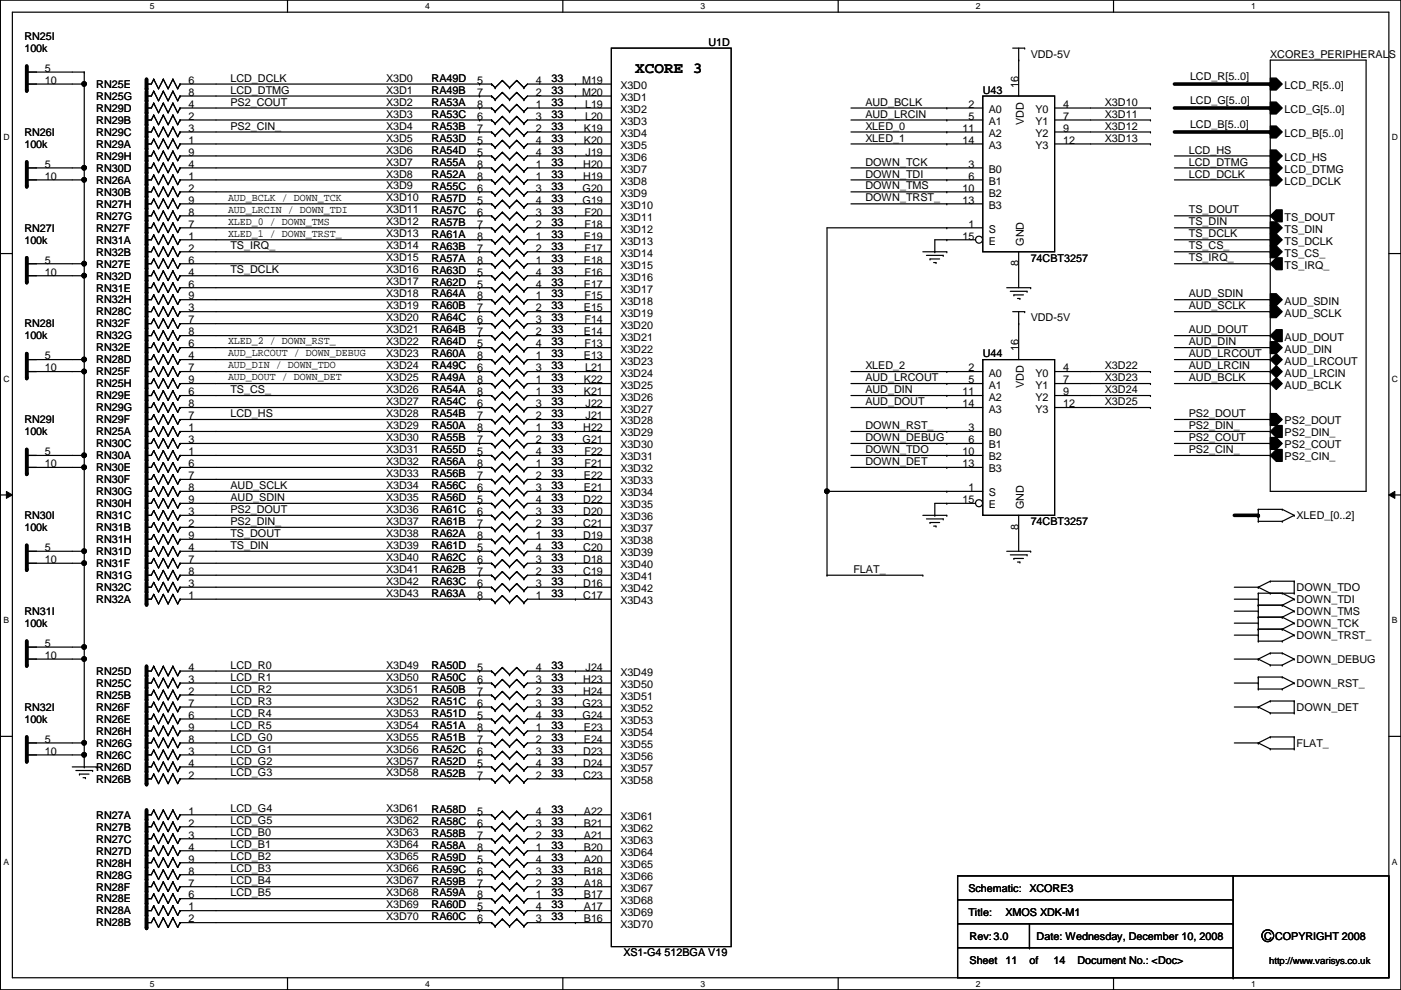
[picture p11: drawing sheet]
<svg xmlns="http://www.w3.org/2000/svg" width="297mm" height="210mm" viewBox="0 0 297 210" stroke-linecap="round" stroke-linejoin="round" font-family="sans-serif">
<defs><g id="words">
<text font-size="3.3" x="134.7" y="15.5">XCORE 3</text>
<g font-size="2.3">
<text x="5.2" y="8.5">RN25I</text>
<text x="5.2" y="11">100k</text>
<text x="150.2" y="9.7">U1D</text>
<text x="9.5" y="15.2">5</text>
<text x="9.5" y="17.8">10</text>
<text x="40" y="17.8">6</text>
<text x="48.8" y="17.3">LCD_DCLK</text>
<text x="81.9" y="17.3">X3D0</text>
<text x="91.5" y="17.4">RA49D</text>
<text x="101.2" y="17.8">5</text>
<text x="113.6" y="17.8">4</text>
<text x="116.9" y="17.4">33</text>
<text x="123.4" y="17.8">M19</text>
<text x="218.5" y="12.3">VDD-5V</text>
<text x="252.3" y="17.1">LCD_R[5..0]</text>
<text x="269.3" y="12.3">XCORE3_PERIPHERALS</text>
<text x="20.4" y="18.6">RN25E</text>
<text x="20.4" y="23.7">RN29D</text>
<text x="20.4" y="21.2">RN25G</text>
<text x="40" y="22.9">4</text>
<text x="40" y="20.3">8</text>
<text x="48.8" y="19.9">LCD_DTMG</text>
<text x="48.8" y="22.4">PS2_COUT</text>
<text x="81.9" y="19.9">X3D1</text>
<text x="81.9" y="22.4">X3D2</text>
<text x="91.5" y="22.4">RA53A</text>
<text x="91.5" y="19.9">RA49B</text>
<text x="101.2" y="22.9">8</text>
<text x="101.2" y="20.3">7</text>
<text x="113.6" y="22.9">1</text>
<text x="113.6" y="20.3">2</text>
<text x="116.9" y="22.4">33</text>
<text x="116.9" y="19.9">33</text>
<text x="123.4" y="20.3">M20</text>
<text x="124" y="22.9">L19</text>
<text x="131.5" y="18.9">X3D0</text>
<text x="131.5" y="21.4">X3D1</text>
<text x="131.5" y="24">X3D2</text>
<text x="183.5" y="22.4">AUD_BCLK</text>
<text x="205.3" y="22.9">2</text>
<text x="208.4" y="19.9">U43</text>
<text x="209.6" y="24">A0</text>
<text x="215.9" y="18.6" transform="rotate(-90 215.9 18.6)">16</text>
<text x="219.6" y="24">Y0</text>
<text x="225.4" y="22.9">4</text>
<text x="234.3" y="22.4">X3D10</text>
<text x="252.3" y="22.1">LCD_G[5..0]</text>
<text x="272.4" y="18.9">LCD_R[5..0]</text>
<text x="272.4" y="24">LCD_G[5..0]</text>
<text x="5.2" y="28.8">RN26I</text>
<text x="20.4" y="28.8">RN29C</text>
<text x="20.4" y="26.2">RN29B</text>
<text x="40" y="27.9">3</text>
<text x="40" y="25.4">2</text>
<text x="48.8" y="27.5">PS2_CIN_</text>
<text x="81.9" y="24.9">X3D3</text>
<text x="81.9" y="27.5">X3D4</text>
<text x="91.5" y="25">RA53C</text>
<text x="91.5" y="27.5">RA53B</text>
<text x="101.2" y="25.4">6</text>
<text x="101.2" y="27.9">7</text>
<text x="113.6" y="25.4">3</text>
<text x="113.6" y="27.9">2</text>
<text x="116.9" y="25">33</text>
<text x="116.9" y="27.5">33</text>
<text x="123.8" y="27.9">K19</text>
<text x="124" y="25.4">L20</text>
<text x="131.5" y="26.5">X3D3</text>
<text x="131.5" y="29">X3D4</text>
<text x="183.5" y="24.9">AUD_LRCIN</text>
<text x="183.5" y="27.5">XLED_0</text>
<text x="204" y="27.9">11</text>
<text x="205.3" y="25.4">5</text>
<text x="209.6" y="26.5">A1</text>
<text x="209.6" y="29">A2</text>
<text x="217" y="26.5" transform="rotate(-90 217 26.5)">VDD</text>
<text x="219.6" y="26.5">Y1</text>
<text x="219.6" y="29">Y2</text>
<text x="225.4" y="25.4">7</text>
<text x="225.4" y="27.9">9</text>
<text x="234.3" y="27.5">X3D12</text>
<text x="234.3" y="24.9">X3D11</text>
<text x="252.3" y="27.2">LCD_B[5..0]</text>
<text x="272.4" y="29">LCD_B[5..0]</text>
<text x="5.2" y="31.3">100k</text>
<text x="9.5" y="35.6">5</text>
<text x="20.4" y="33.9">RN29H</text>
<text x="20.4" y="31.3">RN29A</text>
<text x="40" y="33">9</text>
<text x="40" y="35.6">4</text>
<text x="40" y="30.5">1</text>
<text x="81.9" y="30">X3D5</text>
<text x="81.9" y="32.6">X3D6</text>
<text x="81.9" y="35.1">X3D7</text>
<text x="91.5" y="32.6">RA54D</text>
<text x="91.5" y="30.1">RA53D</text>
<text x="91.5" y="35.1">RA55A</text>
<text x="101.2" y="33">5</text>
<text x="101.2" y="30.5">5</text>
<text x="101.2" y="35.6">8</text>
<text x="113.6" y="33">4</text>
<text x="113.6" y="30.5">4</text>
<text x="113.6" y="35.6">1</text>
<text x="116.9" y="32.6">33</text>
<text x="116.9" y="30.1">33</text>
<text x="116.9" y="35.1">33</text>
<text x="123.7" y="35.6">H20</text>
<text x="123.8" y="30.5">K20</text>
<text x="124.2" y="33">J19</text>
<text x="131.5" y="31.6">X3D5</text>
<text x="131.5" y="34.1">X3D6</text>
<text x="183.5" y="35.1">DOWN_TCK</text>
<text x="183.5" y="30">XLED_1</text>
<text x="204" y="30.5">14</text>
<text x="205.3" y="35.6">3</text>
<text x="209.6" y="31.6">A3</text>
<text x="219.6" y="31.6">Y3</text>
<text x="225.4" y="30.5">12</text>
<text x="234.3" y="30">X3D13</text>
<text x="252" y="35.1">LCD_DTMG</text>
<text x="252" y="32.6">LCD_HS</text>
<text x="272.4" y="34.1">LCD_HS</text>
<text x="9.5" y="38.1">10</text>
<text x="20.4" y="41.5">RN30B</text>
<text x="20.4" y="36.4">RN30D</text>
<text x="20.4" y="38.9">RN26A</text>
<text x="40" y="40.6">2</text>
<text x="40" y="38.1">1</text>
<text x="81.9" y="37.6">X3D8</text>
<text x="81.9" y="40.2">X3D9</text>
<text x="91.5" y="37.7">RA52A</text>
<text x="91.5" y="40.2">RA55C</text>
<text x="101.2" y="38.1">8</text>
<text x="101.2" y="40.6">6</text>
<text x="113.6" y="38.1">1</text>
<text x="113.6" y="40.6">3</text>
<text x="116.9" y="37.7">33</text>
<text x="116.9" y="40.2">33</text>
<text x="123.5" y="40.6">G20</text>
<text x="123.7" y="38.1">H19</text>
<text x="131.5" y="36.7">X3D7</text>
<text x="131.5" y="39.2">X3D8</text>
<text x="131.5" y="41.7">X3D9</text>
<text x="183.5" y="37.6">DOWN_TDI</text>
<text x="183.5" y="40.2">DOWN_TMS</text>
<text x="204" y="40.6">10</text>
<text x="205.3" y="38.1">6</text>
<text x="209.6" y="36.7">B0</text>
<text x="209.6" y="39.2">B1</text>
<text x="209.6" y="41.7">B2</text>
<text x="252" y="37.6">LCD_DCLK</text>
<text x="272.4" y="36.7">LCD_DTMG</text>
<text x="272.4" y="39.2">LCD_DCLK</text>
<text x="20.4" y="44">RN27H</text>
<text x="20.4" y="46.6">RN27G</text>
<text x="40" y="43.2">9</text>
<text x="40" y="45.7">8</text>
<text x="48.3" y="42.5">AUD_BCLK / DOWN_TCK</text>
<text x="48.3" y="45.1">AUD_LRCIN / DOWN_TDI</text>
<text x="48.3" y="47.6">XLED_0 / DOWN_TMS</text>
<text x="81.9" y="45.3">X3D11</text>
<text x="81.9" y="47.8">X3D12</text>
<text x="81.9" y="42.7">X3D10</text>
<text x="91.5" y="42.8">RA57D</text>
<text x="91.5" y="47.8">RA57B</text>
<text x="91.5" y="45.3">RA57C</text>
<text x="101.2" y="43.2">5</text>
<text x="101.2" y="45.7">6</text>
<text x="113.6" y="43.2">4</text>
<text x="113.6" y="45.7">3</text>
<text x="116.9" y="42.8">33</text>
<text x="116.9" y="47.8">33</text>
<text x="116.9" y="45.3">33</text>
<text x="123.5" y="43.2">G19</text>
<text x="123.9" y="45.7">F20</text>
<text x="131.5" y="44.3">X3D10</text>
<text x="131.5" y="46.8">X3D11</text>
<text x="183.5" y="42.7">DOWN_TRST_</text>
<text x="204" y="43.2">13</text>
<text x="209.6" y="44.3">B3</text>
<text x="252" y="47.8">TS_DIN</text>
<text x="252" y="45.3">TS_DOUT</text>
<text x="272.4" y="46.8">TS_DOUT</text>
<text x="5.2" y="49.1">RN27I</text>
<text x="5.2" y="51.6">100k</text>
<text x="20.4" y="51.6">RN31A</text>
<text x="20.4" y="49.1">RN27F</text>
<text x="40" y="50.8">1</text>
<text x="40" y="48.3">7</text>
<text x="40" y="53.3">2</text>
<text x="48.3" y="50.2">XLED_1 / DOWN_TRST_</text>
<text x="48.8" y="52.9">TS_IRQ_</text>
<text x="81.9" y="50.3">X3D13</text>
<text x="81.9" y="52.9">X3D14</text>
<text x="91.5" y="52.9">RA63B</text>
<text x="91.5" y="50.4">RA61A</text>
<text x="101.2" y="53.3">7</text>
<text x="101.2" y="48.3">7</text>
<text x="101.2" y="50.8">8</text>
<text x="113.6" y="53.3">2</text>
<text x="113.6" y="48.3">2</text>
<text x="113.6" y="50.8">1</text>
<text x="116.9" y="52.9">33</text>
<text x="116.9" y="50.4">33</text>
<text x="123.8" y="50.8">E19</text>
<text x="123.9" y="48.3">F18</text>
<text x="123.9" y="53.3">F17</text>
<text x="131.5" y="49.4">X3D12</text>
<text x="131.5" y="51.9">X3D13</text>
<text x="204" y="50.8">15</text>
<text x="205.3" y="48.3">1</text>
<text x="209.6" y="49.4">S</text>
<text x="209.6" y="51.9">E</text>
<text x="217" y="52.1" transform="rotate(-90 217 52.1)">GND</text>
<text x="252" y="52.9">TS_CS_</text>
<text x="252" y="50.3">TS_DCLK</text>
<text x="272.4" y="49.4">TS_DIN</text>
<text x="272.4" y="51.9">TS_DCLK</text>
<text x="9.5" y="55.9">5</text>
<text x="9.5" y="58.4">10</text>
<text x="20.4" y="56.7">RN27E</text>
<text x="20.4" y="54.2">RN32B</text>
<text x="20.4" y="59.3">RN32D</text>
<text x="40" y="55.9">6</text>
<text x="40" y="58.4">4</text>
<text x="48.8" y="58">TS_DCLK</text>
<text x="81.9" y="55.4">X3D15</text>
<text x="81.9" y="58">X3D16</text>
<text x="91.5" y="55.5">RA57A</text>
<text x="91.5" y="58">RA63D</text>
<text x="101.2" y="55.9">8</text>
<text x="101.2" y="58.4">5</text>
<text x="113.6" y="55.9">1</text>
<text x="113.6" y="58.4">4</text>
<text x="116.9" y="55.5">33</text>
<text x="116.9" y="58">33</text>
<text x="123.8" y="55.9">E18</text>
<text x="123.9" y="58.4">F16</text>
<text x="131.5" y="54.4">X3D14</text>
<text x="131.5" y="57">X3D15</text>
<text x="131.5" y="59.5">X3D16</text>
<text x="215.9" y="56.4" transform="rotate(-90 215.9 56.4)">8</text>
<text x="218.5" y="55.5">74CBT3257</text>
<text x="252" y="55.4">TS_IRQ_</text>
<text x="272.4" y="54.4">TS_CS_</text>
<text x="272.4" y="57">TS_IRQ_</text>
<text x="20.4" y="61.8">RN31E</text>
<text x="20.4" y="64.3">RN32H</text>
<text x="40" y="61">6</text>
<text x="40" y="63.5">9</text>
<text x="81.9" y="60.5">X3D17</text>
<text x="81.9" y="63">X3D18</text>
<text x="81.9" y="65.6">X3D19</text>
<text x="91.5" y="63.1">RA64A</text>
<text x="91.5" y="60.5">RA62D</text>
<text x="91.5" y="65.6">RA60B</text>
<text x="101.2" y="63.5">8</text>
<text x="101.2" y="61">5</text>
<text x="113.6" y="63.5">1</text>
<text x="113.6" y="61">4</text>
<text x="116.9" y="63.1">33</text>
<text x="116.9" y="60.5">33</text>
<text x="116.9" y="65.6">33</text>
<text x="123.8" y="61">E17</text>
<text x="123.9" y="63.5">F15</text>
<text x="131.5" y="62.1">X3D17</text>
<text x="131.5" y="64.6">X3D18</text>
<text x="252" y="65.6">AUD_SCLK</text>
<text x="252" y="63">AUD_SDIN</text>
<text x="272.4" y="64.6">AUD_SDIN</text>
<text x="5.2" y="69.4">RN28I</text>
<text x="5.2" y="72">100k</text>
<text x="20.4" y="66.9">RN28C</text>
<text x="20.4" y="69.4">RN32F</text>
<text x="20.4" y="72">RN32G</text>
<text x="40" y="66">3</text>
<text x="40" y="68.6">7</text>
<text x="40" y="71.1">8</text>
<text x="81.9" y="68.1">X3D20</text>
<text x="81.9" y="70.7">X3D21</text>
<text x="91.5" y="70.7">RA64B</text>
<text x="91.5" y="68.2">RA64C</text>
<text x="101.2" y="71.1">7</text>
<text x="101.2" y="66">7</text>
<text x="101.2" y="68.6">6</text>
<text x="113.6" y="71.1">2</text>
<text x="113.6" y="66">2</text>
<text x="113.6" y="68.6">3</text>
<text x="116.9" y="70.7">33</text>
<text x="116.9" y="68.2">33</text>
<text x="123.8" y="66">E15</text>
<text x="123.8" y="71.1">E14</text>
<text x="123.9" y="68.6">F14</text>
<text x="131.5" y="67.1">X3D19</text>
<text x="131.5" y="69.7">X3D20</text>
<text x="218.5" y="68.2">VDD-5V</text>
<text x="252" y="70.7">AUD_DOUT</text>
<text x="272.4" y="67.1">AUD_SCLK</text>
<text x="9.5" y="76.2">5</text>
<text x="20.4" y="74.5">RN32E</text>
<text x="20.4" y="77">RN28D</text>
<text x="40" y="73.7">6</text>
<text x="40" y="76.2">4</text>
<text x="48.3" y="73">XLED_2 / DOWN_RST_</text>
<text x="48.3" y="75.6">AUD_LRCOUT / DOWN_DEBUG</text>
<text x="81.9" y="73.2">X3D22</text>
<text x="81.9" y="75.7">X3D23</text>
<text x="91.5" y="73.2">RA64D</text>
<text x="91.5" y="75.8">RA60A</text>
<text x="101.2" y="73.7">5</text>
<text x="101.2" y="76.2">8</text>
<text x="113.6" y="73.7">4</text>
<text x="113.6" y="76.2">1</text>
<text x="116.9" y="73.2">33</text>
<text x="116.9" y="75.8">33</text>
<text x="123.8" y="76.2">E13</text>
<text x="123.9" y="73.7">F13</text>
<text x="131.5" y="72.2">X3D21</text>
<text x="131.5" y="74.8">X3D22</text>
<text x="131.5" y="77.3">X3D23</text>
<text x="208.4" y="75.8">U44</text>
<text x="215.9" y="74.5" transform="rotate(-90 215.9 74.5)">16</text>
<text x="252" y="73.2">AUD_DIN</text>
<text x="252" y="75.7">AUD_LRCOUT</text>
<text x="272.4" y="72.2">AUD_DOUT</text>
<text x="272.4" y="74.8">AUD_DIN</text>
<text x="272.4" y="77.3">AUD_LRCOUT</text>
<text x="9.5" y="78.7">10</text>
<text x="20.4" y="79.6">RN25F</text>
<text x="20.4" y="82.1">RN25H</text>
<text x="40" y="78.7">7</text>
<text x="40" y="81.3">9</text>
<text x="40" y="83.8">6</text>
<text x="48.3" y="80.6">AUD_DOUT / DOWN_DET</text>
<text x="48.3" y="78.1">AUD_DIN / DOWN_TDO</text>
<text x="48.8" y="83.4">TS_CS_</text>
<text x="81.9" y="78.3">X3D24</text>
<text x="81.9" y="80.8">X3D25</text>
<text x="81.9" y="83.4">X3D26</text>
<text x="91.5" y="83.4">RA54A</text>
<text x="91.5" y="78.3">RA49C</text>
<text x="91.5" y="80.9">RA49A</text>
<text x="101.2" y="83.8">8</text>
<text x="101.2" y="78.7">6</text>
<text x="101.2" y="81.3">8</text>
<text x="113.6" y="83.8">1</text>
<text x="113.6" y="78.7">3</text>
<text x="113.6" y="81.3">1</text>
<text x="116.9" y="83.4">33</text>
<text x="116.9" y="78.3">33</text>
<text x="116.9" y="80.9">33</text>
<text x="123.8" y="81.3">K22</text>
<text x="123.8" y="83.8">K21</text>
<text x="124" y="78.7">L21</text>
<text x="131.5" y="79.8">X3D24</text>
<text x="131.5" y="82.4">X3D25</text>
<text x="183.5" y="78.3">XLED_2</text>
<text x="183.5" y="80.8">AUD_LRCOUT</text>
<text x="183.5" y="83.4">AUD_DIN</text>
<text x="204" y="83.8">11</text>
<text x="205.3" y="78.7">2</text>
<text x="205.3" y="81.3">5</text>
<text x="209.6" y="79.8">A0</text>
<text x="209.6" y="82.4">A1</text>
<text x="217" y="82.3" transform="rotate(-90 217 82.3)">VDD</text>
<text x="219.6" y="79.8">Y0</text>
<text x="219.6" y="82.4">Y1</text>
<text x="225.4" y="78.7">4</text>
<text x="225.4" y="81.3">7</text>
<text x="225.4" y="83.8">9</text>
<text x="234.3" y="83.4">X3D24</text>
<text x="234.3" y="80.8">X3D23</text>
<text x="234.3" y="78.3">X3D22</text>
<text x="252" y="78.3">AUD_LRCIN</text>
<text x="252" y="80.8">AUD_BCLK</text>
<text x="272.4" y="79.8">AUD_LRCIN</text>
<text x="272.4" y="82.4">AUD_BCLK</text>
<text x="5.2" y="89.7">RN29I</text>
<text x="20.4" y="87.2">RN29G</text>
<text x="20.4" y="89.7">RN29F</text>
<text x="20.4" y="84.7">RN29E</text>
<text x="40" y="86.4">8</text>
<text x="40" y="88.9">7</text>
<text x="48.8" y="88.4">LCD_HS</text>
<text x="81.9" y="85.9">X3D27</text>
<text x="81.9" y="88.4">X3D28</text>
<text x="91.5" y="88.5">RA54B</text>
<text x="91.5" y="85.9">RA54C</text>
<text x="101.2" y="88.9">7</text>
<text x="101.2" y="86.4">6</text>
<text x="113.6" y="88.9">2</text>
<text x="113.6" y="86.4">3</text>
<text x="116.9" y="88.5">33</text>
<text x="116.9" y="85.9">33</text>
<text x="124.2" y="86.4">J22</text>
<text x="124.2" y="88.9">J21</text>
<text x="131.5" y="84.9">X3D26</text>
<text x="131.5" y="87.5">X3D27</text>
<text x="183.5" y="85.9">AUD_DOUT</text>
<text x="204" y="86.4">14</text>
<text x="209.6" y="84.9">A2</text>
<text x="209.6" y="87.5">A3</text>
<text x="219.6" y="84.9">Y2</text>
<text x="219.6" y="87.5">Y3</text>
<text x="225.4" y="86.4">12</text>
<text x="234.3" y="85.9">X3D25</text>
<text x="252" y="88.4">PS2_DOUT</text>
<text x="5.2" y="92.3">100k</text>
<text x="20.4" y="94.8">RN30C</text>
<text x="20.4" y="92.3">RN25A</text>
<text x="40" y="94">3</text>
<text x="40" y="91.4">1</text>
<text x="81.9" y="91">X3D29</text>
<text x="81.9" y="93.5">X3D30</text>
<text x="91.5" y="93.6">RA55B</text>
<text x="91.5" y="91">RA50A</text>
<text x="101.2" y="94">7</text>
<text x="101.2" y="91.4">8</text>
<text x="113.6" y="94">2</text>
<text x="113.6" y="91.4">1</text>
<text x="116.9" y="93.6">33</text>
<text x="116.9" y="91">33</text>
<text x="123.5" y="94">G21</text>
<text x="123.7" y="91.4">H22</text>
<text x="131.5" y="90">X3D28</text>
<text x="131.5" y="92.5">X3D29</text>
<text x="131.5" y="95.1">X3D30</text>
<text x="183.5" y="93.5">DOWN_DEBUG</text>
<text x="183.5" y="91">DOWN_RST_</text>
<text x="205.3" y="91.4">3</text>
<text x="205.3" y="94">6</text>
<text x="209.6" y="92.5">B0</text>
<text x="209.6" y="95.1">B1</text>
<text x="252" y="93.5">PS2_COUT</text>
<text x="252" y="91">PS2_DIN_</text>
<text x="272.4" y="95.1">PS2_COUT</text>
<text x="272.4" y="90">PS2_DOUT</text>
<text x="272.4" y="92.5">PS2_DIN_</text>
<text x="9.5" y="96.5">5</text>
<text x="9.5" y="99.1">10</text>
<text x="20.4" y="99.9">RN30E</text>
<text x="20.4" y="97.4">RN30A</text>
<text x="40" y="99.1">6</text>
<text x="40" y="96.5">1</text>
<text x="40" y="101.6">7</text>
<text x="81.9" y="96.1">X3D31</text>
<text x="81.9" y="98.6">X3D32</text>
<text x="81.9" y="101.1">X3D33</text>
<text x="91.5" y="96.1">RA55D</text>
<text x="91.5" y="98.6">RA56A</text>
<text x="91.5" y="101.2">RA56B</text>
<text x="101.2" y="96.5">5</text>
<text x="101.2" y="99.1">8</text>
<text x="101.2" y="101.6">7</text>
<text x="113.6" y="96.5">4</text>
<text x="113.6" y="99.1">1</text>
<text x="113.6" y="101.6">2</text>
<text x="116.9" y="96.1">33</text>
<text x="116.9" y="98.6">33</text>
<text x="116.9" y="101.2">33</text>
<text x="123.8" y="101.6">E22</text>
<text x="123.9" y="96.5">F22</text>
<text x="123.9" y="99.1">F21</text>
<text x="131.5" y="97.6">X3D31</text>
<text x="131.5" y="100.2">X3D32</text>
<text x="183.5" y="98.6">DOWN_DET</text>
<text x="183.5" y="96.1">DOWN_TDO</text>
<text x="204" y="96.5">10</text>
<text x="204" y="99.1">13</text>
<text x="209.6" y="97.6">B2</text>
<text x="209.6" y="100.2">B3</text>
<text x="252" y="96.1">PS2_CIN_</text>
<text x="272.4" y="97.6">PS2_CIN_</text>
<text x="20.4" y="107.5">RN30H</text>
<text x="20.4" y="105">RN30G</text>
<text x="20.4" y="102.4">RN30F</text>
<text x="40" y="106.7">9</text>
<text x="40" y="104.1">8</text>
<text x="48.8" y="103.7">AUD_SCLK</text>
<text x="48.8" y="106.2">AUD_SDIN</text>
<text x="81.9" y="103.7">X3D34</text>
<text x="81.9" y="106.2">X3D35</text>
<text x="91.5" y="106.3">RA56D</text>
<text x="91.5" y="103.7">RA56C</text>
<text x="101.2" y="106.7">5</text>
<text x="101.2" y="104.1">6</text>
<text x="113.6" y="106.7">4</text>
<text x="113.6" y="104.1">3</text>
<text x="116.9" y="106.3">33</text>
<text x="116.9" y="103.7">33</text>
<text x="123.7" y="106.7">D22</text>
<text x="123.8" y="104.1">E21</text>
<text x="131.5" y="102.7">X3D33</text>
<text x="131.5" y="105.2">X3D34</text>
<text x="131.5" y="107.8">X3D35</text>
<text x="204" y="106.7">15</text>
<text x="205.3" y="104.1">1</text>
<text x="209.6" y="105.2">S</text>
<text x="209.6" y="107.8">E</text>
<text x="217" y="108" transform="rotate(-90 217 108)">GND</text>
<text x="5.2" y="110.1">RN30I</text>
<text x="5.2" y="112.6">100k</text>
<text x="20.4" y="110.1">RN31C</text>
<text x="20.4" y="112.6">RN31B</text>
<text x="40" y="109.2">3</text>
<text x="40" y="111.8">2</text>
<text x="48.8" y="108.8">PS2_DOUT</text>
<text x="48.8" y="111.3">PS2_DIN_</text>
<text x="48.8" y="113.8">TS_DOUT</text>
<text x="81.9" y="108.8">X3D36</text>
<text x="81.9" y="111.3">X3D37</text>
<text x="81.9" y="113.8">X3D38</text>
<text x="91.5" y="108.8">RA61C</text>
<text x="91.5" y="113.9">RA62A</text>
<text x="91.5" y="111.3">RA61B</text>
<text x="101.2" y="109.2">6</text>
<text x="101.2" y="111.8">7</text>
<text x="113.6" y="109.2">3</text>
<text x="113.6" y="111.8">2</text>
<text x="116.9" y="108.8">33</text>
<text x="116.9" y="113.9">33</text>
<text x="116.9" y="111.3">33</text>
<text x="123.7" y="109.2">D20</text>
<text x="123.7" y="111.8">C21</text>
<text x="131.5" y="110.3">X3D36</text>
<text x="131.5" y="112.9">X3D37</text>
<text x="215.9" y="112.3" transform="rotate(-90 215.9 112.3)">8</text>
<text x="218.5" y="111.3">74CBT3257</text>
<text x="274.9" y="110.1">XLED_[0..2]</text>
<text x="9.5" y="116.8">5</text>
<text x="9.5" y="119.4">10</text>
<text x="20.4" y="115.1">RN31H</text>
<text x="20.4" y="117.7">RN31D</text>
<text x="40" y="114.3">9</text>
<text x="40" y="116.8">4</text>
<text x="40" y="119.4">7</text>
<text x="48.8" y="116.4">TS_DIN</text>
<text x="81.9" y="116.4">X3D39</text>
<text x="81.9" y="118.9">X3D40</text>
<text x="91.5" y="119">RA62C</text>
<text x="91.5" y="116.4">RA61D</text>
<text x="101.2" y="119.4">6</text>
<text x="101.2" y="116.8">5</text>
<text x="101.2" y="114.3">8</text>
<text x="113.6" y="119.4">3</text>
<text x="113.6" y="116.8">4</text>
<text x="113.6" y="114.3">1</text>
<text x="116.9" y="119">33</text>
<text x="116.9" y="116.4">33</text>
<text x="123.7" y="114.3">D19</text>
<text x="123.7" y="116.8">C20</text>
<text x="123.7" y="119.4">D18</text>
<text x="131.5" y="115.4">X3D38</text>
<text x="131.5" y="117.9">X3D39</text>
<text x="20.4" y="125.3">RN32C</text>
<text x="20.4" y="120.2">RN31F</text>
<text x="20.4" y="122.8">RN31G</text>
<text x="40" y="124.5">3</text>
<text x="40" y="121.9">8</text>
<text x="81.9" y="121.5">X3D41</text>
<text x="81.9" y="124">X3D42</text>
<text x="91.5" y="124">RA63C</text>
<text x="91.5" y="121.5">RA62B</text>
<text x="101.2" y="124.5">6</text>
<text x="101.2" y="121.9">7</text>
<text x="113.6" y="124.5">3</text>
<text x="113.6" y="121.9">2</text>
<text x="116.9" y="124">33</text>
<text x="116.9" y="121.5">33</text>
<text x="123.7" y="121.9">C19</text>
<text x="123.7" y="124.5">D16</text>
<text x="131.5" y="120.5">X3D40</text>
<text x="131.5" y="123">X3D41</text>
<text x="131.5" y="125.6">X3D42</text>
<text x="180.9" y="121.5">FLAT_</text>
<text x="274.9" y="125.3">DOWN_TDO</text>
<text x="5.2" y="130.4">RN31I</text>
<text x="20.4" y="127.8">RN32A</text>
<text x="40" y="127">1</text>
<text x="81.9" y="126.5">X3D43</text>
<text x="91.5" y="126.6">RA63A</text>
<text x="101.2" y="127">8</text>
<text x="113.6" y="127">1</text>
<text x="116.9" y="126.6">33</text>
<text x="123.7" y="127">C17</text>
<text x="131.5" y="128.1">X3D43</text>
<text x="274.9" y="130.4">DOWN_TMS</text>
<text x="274.9" y="127.8">DOWN_TDI</text>
<text x="5.2" y="132.9">100k</text>
<text x="9.5" y="137.2">5</text>
<text x="274.9" y="135.5">DOWN_TRST_</text>
<text x="274.9" y="132.9">DOWN_TCK</text>
<text x="9.5" y="139.7">10</text>
<text x="20.4" y="143.1">RN25D</text>
<text x="40" y="142.2">4</text>
<text x="48.8" y="141.8">LCD_R0</text>
<text x="81.9" y="141.8">X3D49</text>
<text x="91.5" y="141.8">RA50D</text>
<text x="101.2" y="142.2">5</text>
<text x="113.6" y="142.2">4</text>
<text x="116.9" y="141.8">33</text>
<text x="124.2" y="142.2">J24</text>
<text x="131.5" y="143.3">X3D49</text>
<text x="274.9" y="140.5">DOWN_DEBUG</text>
<text x="20.4" y="145.6">RN25C</text>
<text x="20.4" y="148.2">RN25B</text>
<text x="40" y="149.9">7</text>
<text x="40" y="144.8">3</text>
<text x="40" y="147.3">2</text>
<text x="48.8" y="146.9">LCD_R2</text>
<text x="48.8" y="149.4">LCD_R3</text>
<text x="48.8" y="144.3">LCD_R1</text>
<text x="81.9" y="146.9">X3D51</text>
<text x="81.9" y="149.4">X3D52</text>
<text x="81.9" y="144.3">X3D50</text>
<text x="91.5" y="144.4">RA50C</text>
<text x="91.5" y="149.4">RA51C</text>
<text x="91.5" y="146.9">RA50B</text>
<text x="101.2" y="144.8">6</text>
<text x="101.2" y="149.9">6</text>
<text x="101.2" y="147.3">7</text>
<text x="113.6" y="144.8">3</text>
<text x="113.6" y="149.9">3</text>
<text x="113.6" y="147.3">2</text>
<text x="116.9" y="144.4">33</text>
<text x="116.9" y="149.4">33</text>
<text x="116.9" y="146.9">33</text>
<text x="123.5" y="149.9">G23</text>
<text x="123.7" y="144.8">H23</text>
<text x="123.7" y="147.3">H24</text>
<text x="131.5" y="145.9">X3D50</text>
<text x="131.5" y="148.4">X3D51</text>
<text x="274.9" y="145.6">DOWN_RST_</text>
<text x="5.2" y="150.7">RN32I</text>
<text x="5.2" y="153.2">100k</text>
<text x="20.4" y="150.7">RN26F</text>
<text x="20.4" y="153.2">RN26E</text>
<text x="20.4" y="155.8">RN26H</text>
<text x="40" y="152.4">6</text>
<text x="40" y="154.9">9</text>
<text x="48.8" y="154.5">LCD_R5</text>
<text x="48.8" y="151.9">LCD_R4</text>
<text x="81.9" y="154.5">X3D54</text>
<text x="81.9" y="151.9">X3D53</text>
<text x="91.5" y="152">RA51D</text>
<text x="91.5" y="154.5">RA51A</text>
<text x="101.2" y="152.4">5</text>
<text x="101.2" y="154.9">8</text>
<text x="113.6" y="152.4">4</text>
<text x="113.6" y="154.9">1</text>
<text x="116.9" y="152">33</text>
<text x="116.9" y="154.5">33</text>
<text x="123.5" y="152.4">G24</text>
<text x="123.8" y="154.9">E23</text>
<text x="131.5" y="151">X3D52</text>
<text x="131.5" y="153.5">X3D53</text>
<text x="274.9" y="150.7">DOWN_DET</text>
<text x="9.5" y="157.5">5</text>
<text x="9.5" y="160">10</text>
<text x="20.4" y="160.9">RN26C</text>
<text x="20.4" y="158.3">RN26G</text>
<text x="40" y="160">3</text>
<text x="40" y="157.5">8</text>
<text x="48.8" y="159.6">LCD_G1</text>
<text x="48.8" y="157">LCD_G0</text>
<text x="81.9" y="159.6">X3D56</text>
<text x="81.9" y="157">X3D55</text>
<text x="91.5" y="157.1">RA51B</text>
<text x="91.5" y="159.6">RA52C</text>
<text x="101.2" y="157.5">7</text>
<text x="101.2" y="160">6</text>
<text x="113.6" y="157.5">2</text>
<text x="113.6" y="160">3</text>
<text x="116.9" y="157.1">33</text>
<text x="116.9" y="159.6">33</text>
<text x="123.7" y="160">D23</text>
<text x="123.8" y="157.5">E24</text>
<text x="131.5" y="156">X3D54</text>
<text x="131.5" y="158.6">X3D55</text>
<text x="131.5" y="161.1">X3D56</text>
<text x="274.9" y="158.3">FLAT_</text>
<text x="20.4" y="165.9">RN26B</text>
<text x="20.4" y="163.4">RN26D</text>
<text x="40" y="165.1">2</text>
<text x="40" y="162.6">4</text>
<text x="48.8" y="162.1">LCD_G2</text>
<text x="48.8" y="164.6">LCD_G3</text>
<text x="81.9" y="162.1">X3D57</text>
<text x="81.9" y="164.6">X3D58</text>
<text x="91.5" y="162.1">RA52D</text>
<text x="91.5" y="164.7">RA52B</text>
<text x="101.2" y="162.6">5</text>
<text x="101.2" y="165.1">7</text>
<text x="113.6" y="162.6">4</text>
<text x="113.6" y="165.1">2</text>
<text x="116.9" y="162.1">33</text>
<text x="116.9" y="164.7">33</text>
<text x="123.7" y="162.6">D24</text>
<text x="123.7" y="165.1">C23</text>
<text x="131.5" y="163.7">X3D57</text>
<text x="131.5" y="166.2">X3D58</text>
<text x="20.4" y="173.6">RN27A</text>
<text x="40" y="172.7">1</text>
<text x="48.8" y="172.3">LCD_G4</text>
<text x="81.9" y="172.3">X3D61</text>
<text x="91.5" y="172.3">RA58D</text>
<text x="101.2" y="172.7">5</text>
<text x="113.6" y="172.7">4</text>
<text x="116.9" y="172.3">33</text>
<text x="123.8" y="172.7">A22</text>
<text x="131.5" y="173.8">X3D61</text>
<text x="20.4" y="178.6">RN27C</text>
<text x="20.4" y="176.1">RN27B</text>
<text x="40" y="177.8">3</text>
<text x="40" y="175.3">2</text>
<text x="48.8" y="177.3">LCD_B0</text>
<text x="48.8" y="179.9">LCD_B1</text>
<text x="48.8" y="174.8">LCD_G5</text>
<text x="81.9" y="177.3">X3D63</text>
<text x="81.9" y="179.9">X3D64</text>
<text x="81.9" y="174.8">X3D62</text>
<text x="91.5" y="179.9">RA58A</text>
<text x="91.5" y="177.4">RA58B</text>
<text x="91.5" y="174.8">RA58C</text>
<text x="101.2" y="177.8">7</text>
<text x="101.2" y="175.3">6</text>
<text x="113.6" y="177.8">2</text>
<text x="113.6" y="175.3">3</text>
<text x="116.9" y="179.9">33</text>
<text x="116.9" y="177.4">33</text>
<text x="116.9" y="174.8">33</text>
<text x="123.8" y="175.3">B21</text>
<text x="123.8" y="177.8">A21</text>
<text x="131.5" y="176.4">X3D62</text>
<text x="131.5" y="178.9">X3D63</text>
<text x="20.4" y="183.7">RN28H</text>
<text x="20.4" y="181.2">RN27D</text>
<text x="40" y="185.4">8</text>
<text x="40" y="182.9">9</text>
<text x="40" y="180.3">4</text>
<text x="48.8" y="182.4">LCD_B2</text>
<text x="48.8" y="185">LCD_B3</text>
<text x="81.9" y="182.4">X3D65</text>
<text x="81.9" y="185">X3D66</text>
<text x="91.5" y="185">RA59C</text>
<text x="91.5" y="182.5">RA59D</text>
<text x="101.2" y="180.3">8</text>
<text x="101.2" y="185.4">6</text>
<text x="101.2" y="182.9">5</text>
<text x="113.6" y="180.3">1</text>
<text x="113.6" y="185.4">3</text>
<text x="113.6" y="182.9">4</text>
<text x="116.9" y="185">33</text>
<text x="116.9" y="182.5">33</text>
<text x="123.8" y="180.3">B20</text>
<text x="123.8" y="182.9">A20</text>
<text x="123.8" y="185.4">B18</text>
<text x="131.5" y="181.4">X3D64</text>
<text x="131.5" y="184">X3D65</text>
<text x="20.4" y="186.3">RN28G</text>
<text x="20.4" y="188.8">RN28F</text>
<text x="20.4" y="191.3">RN28E</text>
<text x="40" y="188">7</text>
<text x="40" y="190.5">6</text>
<text x="48.8" y="190">LCD_B5</text>
<text x="48.8" y="187.5">LCD_B4</text>
<text x="81.9" y="190">X3D68</text>
<text x="81.9" y="187.5">X3D67</text>
<text x="91.5" y="187.5">RA59B</text>
<text x="91.5" y="190.1">RA59A</text>
<text x="101.2" y="188">7</text>
<text x="101.2" y="190.5">8</text>
<text x="113.6" y="188">2</text>
<text x="113.6" y="190.5">1</text>
<text x="116.9" y="187.5">33</text>
<text x="116.9" y="190.1">33</text>
<text x="123.8" y="188">A18</text>
<text x="123.8" y="190.5">B17</text>
<text x="131.5" y="186.5">X3D66</text>
<text x="131.5" y="189.1">X3D67</text>
<text x="131.5" y="191.6">X3D68</text>
<text x="205.3" y="189.1">Schematic:</text>
<text x="218.3" y="189.1">XCORE3</text>
<text x="20.4" y="193.9">RN28A</text>
<text x="20.4" y="196.4">RN28B</text>
<text x="40" y="193">1</text>
<text x="40" y="195.6">2</text>
<text x="81.9" y="195.1">X3D70</text>
<text x="81.9" y="192.6">X3D69</text>
<text x="91.5" y="192.6">RA60D</text>
<text x="91.5" y="195.2">RA60C</text>
<text x="101.2" y="193">5</text>
<text x="101.2" y="195.6">6</text>
<text x="113.6" y="193">4</text>
<text x="113.6" y="195.6">3</text>
<text x="116.9" y="192.6">33</text>
<text x="116.9" y="195.2">33</text>
<text x="123.8" y="193">A17</text>
<text x="123.8" y="195.6">B16</text>
<text x="131.5" y="194.1">X3D69</text>
<text x="131.5" y="196.7">X3D70</text>
<text x="205.3" y="194.1">Title:</text>
<text x="213.2" y="194.1">XMOS XDK-M1</text>
<text x="132.2" y="202.8">XS1-G4 512BGA V19</text>
<text x="205.6" y="199.2">Rev:3.0</text>
<text x="219.8" y="199.2">Date: Wednesday, December 10, 2008</text>
<text x="268.1" y="199.2">C COPYRIGHT 2008</text>
<text x="205.6" y="204.3">Sheet</text>
<text x="213.2" y="204.3">11</text>
<text x="218.3" y="204.3">of</text>
<text x="223.3" y="204.3">14</text>
<text x="228.4" y="204.3">Document No.: &lt;Doc&gt;</text>
</g>
<text font-size="2" x="269.1" y="204.4">http://www.varisys.co.uk</text>
<g font-size="1.8">
<text x="31.8" y="1.9">5</text>
<text x="90.1" y="1.9">4</text>
<text x="148.5" y="1.9">3</text>
<text x="206.9" y="1.9">2</text>
<text x="265.3" y="1.9">1</text>
<text x=".7" y="29.8">D</text>
<text x="295.1" y="29.8">D</text>
<text x=".7" y="80.9">C</text>
<text x="295.1" y="80.9">C</text>
<text x=".7" y="132.1">B</text>
<text x="295.1" y="132.1">B</text>
<text x=".7" y="183.3">A</text>
<text x="295.1" y="183.3">A</text>
<text x="31.8" y="209.2">5</text>
<text x="90.1" y="209.2">4</text>
<text x="148.5" y="209.2">3</text>
<text x="206.9" y="209.2">2</text>
<text x="265.3" y="209.2">1</text>
</g>
</g></defs>
<path d="M.1 0h296.9v209.8h-296.9zM2.6 2.6h291.9v204.7h-291.9z" fill="none" stroke="#000" stroke-width=".25"/>
<g fill="#fff">
<path d="M31.8 .3h1v2h-1z"/>
<path d="M31.8 207.6h1v1.9h-1z"/>
</g>
<path d="M61 0v2.6M61 207.3v2.5" fill="none" stroke="#000" stroke-width=".25"/>
<g fill="#fff">
<path d="M90.1 .3h1v2h-1z"/>
<path d="M90.1 207.6h1v1.9h-1z"/>
</g>
<path d="M119.3 0v2.6M119.3 207.3v2.5" fill="none" stroke="#000" stroke-width=".25"/>
<g fill="#fff">
<path d="M148.5 .3h1v2h-1z"/>
<path d="M148.5 207.6h1v1.9h-1z"/>
</g>
<path d="M177.7 0v2.6M177.7 207.3v2.5" fill="none" stroke="#000" stroke-width=".25"/>
<g fill="#fff">
<path d="M206.9 .3h1v2h-1z"/>
<path d="M206.9 207.6h1v1.9h-1z"/>
</g>
<path d="M236.1 0v2.6M236.1 207.3v2.5" fill="none" stroke="#000" stroke-width=".25"/>
<g fill="#fff">
<path d="M265.3 .3h.9v2h-.9z"/>
<path d="M265.3 207.6h.9v1.9h-.9z"/>
<path d="M.7 28.2h1.3v1.9h-1.3z"/>
<path d="M295.1 28.2h1.3v1.9h-1.3z"/>
<path d="M.7 79.3h1.3v2h-1.3z"/>
<path d="M295.1 79.3h1.3v2h-1.3z"/>
</g>
<path d="M.1 53.8h2.5M294.5 53.8h2.5" fill="none" stroke="#000" stroke-width=".25"/>
<g fill="#fff">
<path d="M.7 130.5h1.2v2h-1.2z"/>
<path d="M295.1 130.5h1.2v2h-1.2z"/>
</g>
<path d="M.1 104.9h2.5M294.5 104.9h2.5" fill="none" stroke="#000" stroke-width=".25"/>
<path d="M1.4 104.2l1.2 .7-1.2 .8zM294.5 104.9l1.2-.7v1.5z" fill="#000"/>
<path d="M1.4 104.2l1.2 .7-1.2 .8zM294.5 104.9l1.2-.7v1.5z" fill="none" stroke="#000" stroke-width=".21"/>
<g fill="#fff">
<path d="M.7 181.7h1.2v2h-1.2z"/>
<path d="M295.1 181.7h1.2v2h-1.2z"/>
</g>
<g fill="none" stroke="#000" stroke-width=".25">
<path d="M5.7 15.3h.1M5.7 17.8h.1M5.7 17.8h12.2M5.7 15.3h12.2M17.9 17.8h.1M17.9 15.3h.1M17.9 15.3v147.3M31.1 17.8h.1M32.6 16.8h.1M32.6 16.8l-.5 1h-1M32.6 16.8l1 2 1-2M34.6 16.8h.1"/>
<path d="M34.6 16.8l1 2 1.1-2M36.7 16.8h.1M36.7 16.8l1 2 .5-1M38.2 17.8h.1M38.2 17.8h66M101.7 17.8h.1M104.2 17.8h.1M104.2 17.8l.8 .8M105 18.6h.1M106.5 17.1h.1M106.5 19.6h.1M106.5 17.1l1.5 1.5"/>
<path d="M106.5 17.1l-1.5 1.5M106.5 19.6l1.5 1.5M106.5 19.6l-1.5 1.5M108 18.6h.1M109.6 17.1h.1M109.6 19.6h.1M109.6 17.1l1.5 1.5M109.6 17.1l-1.6 1.5M109.6 19.6l1.5 1.5M109.6 19.6l-1.6 1.5M111.1 18.6h.1M122 17.8h.1"/>
<path d="M122 17.8h-10.2l-.7 .8M214.7 10.2h2.6M216 12.7h.1M216 10.2v2.5M217.3 10.2h.1M269.3 16.6h1.3l1.3 1.2-1.3 1.3h-1.3zM269.3 12.7h20.3v91.5h-20.3zM5.7 35.6h.1M5.7 38.1h.1M5.7 35.6h12.2M5.7 38.1h12.2M17.9 38.1h.1"/>
<path d="M17.9 35.6h.1M31.1 22.9h.1M31.1 28h.1M32.6 21.9h.1M32.6 27h.1M32.6 39.7h.1M32.6 21.9l-.5 1h-1M32.6 27l-.5 1h-1M32.6 39.7l-.5 1h-1M32.6 21.9l1 2 1-2M32.6 27l1 2 1-2M32.6 39.7l1 2 1-2"/>
<path d="M34.6 21.9h.1M34.6 27h.1M34.6 39.7h.1M34.6 21.9l1 2 1.1-2M34.6 27l1 2 1.1-2M34.6 39.7l1 2 1.1-2M36.7 21.9h.1M36.7 27h.1M36.7 39.7h.1M36.7 21.9l1 2 .5-1M36.7 27l1 2 .5-1M36.7 39.7l1 2 .5-1"/>
<path d="M38.2 22.9h.1M38.2 28h.1M38.2 22.9h66M38.2 28h63.5M45.8 20.4h58.4M45.8 25.4h58.4M45.8 30.5h55.9M45.8 33.1h55.9M45.8 35.6h55.9M45.8 38.1h58.4M101.7 20.4h.1M101.7 22.9h.1"/>
<path d="M101.7 25.4h.1M101.7 28h.1M101.7 30.5h.1M101.7 33.1h.1M101.7 35.6h.1M101.7 38.1h.1M104.2 38.1h.1M104.2 22.9h.1M104.2 20.4h.1M104.2 25.4h.1M104.2 38.1l.8 .8M104.2 22.9l.8 .8"/>
<path d="M104.2 20.4l.8 .7M104.2 25.4l.8 .8M105 38.9h.1M105 23.7h.1M105 21.1h.1M105 26.2h.1M106.5 37.4h.1M106.5 22.1h.1M106.5 24.7h.1M106.5 37.4l1.5 1.5M106.5 37.4l-1.5 1.5M106.5 22.1l1.5 1.6"/>
<path d="M106.5 22.1l-1.5 1.6M106.5 24.7l1.5 1.5M106.5 24.7l-1.5 1.5M108 38.9h.1M108 23.7h.1M108 21.1h.1M108 26.2h.1M109.6 37.4h.1M109.6 22.1h.1M109.6 24.7h.1M109.6 37.4l1.5 1.5M109.6 37.4l-1.6 1.5"/>
<path d="M109.6 22.1l1.5 1.6M109.6 22.1l-1.6 1.6M109.6 24.7l1.5 1.5M109.6 24.7l-1.6 1.5M111.1 38.9h.1M111.1 23.7h.1M111.1 21.1h.1M111.1 26.2h.1M114.4 28h7.6M114.4 30.5h7.6M114.4 33.1h7.6M114.4 35.6h7.6"/>
<path d="M122 20.4h.1M122 22.9h.1M122 25.4h.1M122 28h.1M122 30.5h.1M122 33.1h.1M122 35.6h.1M122 38.1h.1M122 20.4h-10.2l-.7 .7M122 22.9h-10.2l-.7 .8M122 25.4h-10.2l-.7 .8M122 38.1h-10.2l-.7 .8"/>
<path d="M180.4 22.9h20.3M180.4 25.4h20.3M180.4 28h20.3M180.4 30.5h20.3M180.4 35.6h20.3M180.4 38.1h20.3M200.7 38.1h.1M200.7 35.6h.1M200.7 22.9h.1M200.7 25.4h.1M200.7 28h.1M200.7 30.5h.1"/>
<path d="M231.2 22.9h12.7M231.2 25.4h12.7M231.2 28h12.7M231.2 30.5h12.7M243.9 28h.1M243.9 22.9h.1M243.9 30.5h.1M243.9 25.4h.1M249 33.1h20.3M249 35.6h20.3M249 38.1h20.3M269.3 21.6h1.3l1.3 1.3-1.3 1.3h-1.3z"/>
<path d="M269.3 26.7h1.3l1.3 1.3-1.3 1.3h-1.3zM269.3 34.3h1.3l1.3 1.3-1.3 1.3h-1.3zM269.3 36.9h1.3l1.3 1.2-1.3 1.3h-1.3zM269.3 31.8h1.3l1.3 1.3-1.3 1.2h-1.3zM269.3 35.6h.1M269.3 38.1h.1M269.3 33.1h.1M15.3 55.9h2.6M15.3 58.5h2.6M17.9 58.5h.1M17.9 55.9h.1M31.1 55.9h.1"/>
<path d="M31.1 50.8h.1M31.1 48.3h.1M31.1 43.2h.1M31.1 53.4h.1M31.1 40.7h.1M31.1 58.5h.1M32.6 54.9h.1M32.6 60h.1M32.6 49.8h.1M32.6 47.3h.1M32.6 42.2h.1M32.6 52.4h.1"/>
<path d="M32.6 57.4h.1M32.6 47.3l-.5 1h-1M32.6 49.8l-.5 1h-1M32.6 52.4l-.5 1h-1M32.6 54.9l-.5 1h-1M32.6 57.4l-.5 1.1h-1M32.6 60l-.5 1h-1M32.6 42.2l-.5 1h-1M32.6 54.9l1 2 1-2M32.6 60l1 2 1-2M32.6 49.8l1 2.1 1-2.1M32.6 47.3l1 2 1-2"/>
<path d="M32.6 42.2l1 2 1-2M32.6 52.4l1 2 1-2M32.6 57.4l1 2.1 1-2.1M34.6 54.9h.1M34.6 60h.1M34.6 49.8h.1M34.6 47.3h.1M34.6 42.2h.1M34.6 52.4h.1M34.6 57.4h.1M34.6 54.9l1 2 1.1-2M34.6 60l1 2 1.1-2"/>
<path d="M34.6 49.8l1 2.1 1.1-2.1M34.6 47.3l1 2 1.1-2M34.6 42.2l1 2 1.1-2M34.6 52.4l1 2 1.1-2M34.6 57.4l1 2.1 1.1-2.1M36.7 54.9h.1M36.7 60h.1M36.7 49.8h.1M36.7 47.3h.1M36.7 42.2h.1M36.7 52.4h.1M36.7 57.4h.1"/>
<path d="M36.7 54.9l1 2 .5-1M36.7 60l1 2 .5-1M36.7 49.8l1 2.1 .5-1.1M36.7 47.3l1 2 .5-1M36.7 42.2l1 2 .5-1M36.7 52.4l1 2 .5-1M36.7 57.4l1 2.1 .5-1M38.2 55.9h.1M38.2 50.8h.1M38.2 48.3h.1M38.2 43.2h.1M38.2 53.4h.1"/>
<path d="M38.2 40.7h.1M38.2 58.5h.1M38.2 40.7h63.5M38.2 48.3h66M38.2 50.8h63.5M38.2 53.4h66M38.2 55.9h66M38.2 58.5h63.5M38.2 43.2h66M45.8 45.8h55.9M101.7 45.8h.1M101.7 48.3h.1"/>
<path d="M101.7 50.8h.1M101.7 53.4h.1M101.7 55.9h.1M101.7 58.5h.1M101.7 40.7h.1M101.7 43.2h.1M104.2 55.9h.1M104.2 53.4h.1M104.2 43.2h.1M104.2 48.3h.1M104.2 55.9l.8 .8M104.2 53.4l.8 .7"/>
<path d="M104.2 43.2l.8 .8M104.2 48.3l.8 .8M105 56.7h.1M105 54.1h.1M105 44h.1M105 49.1h.1M106.5 55.2h.1M106.5 52.6h.1M106.5 42.5h.1M106.5 47.5h.1M106.5 55.2l1.5 1.5M106.5 55.2l-1.5 1.5"/>
<path d="M106.5 52.6l1.5 1.5M106.5 52.6l-1.5 1.5M106.5 42.5l1.5 1.5M106.5 42.5l-1.5 1.5M106.5 47.5l1.5 1.6M106.5 47.5l-1.5 1.6M108 56.7h.1M108 54.1h.1M108 44h.1M108 49.1h.1M109.6 55.2h.1M109.6 52.6h.1"/>
<path d="M109.6 42.5h.1M109.6 47.5h.1M109.6 55.2l1.5 1.5M109.6 55.2l-1.6 1.5M109.6 52.6l1.5 1.5M109.6 52.6l-1.6 1.5M109.6 42.5l1.5 1.5M109.6 42.5l-1.6 1.5M109.6 47.5l1.5 1.6M109.6 47.5l-1.6 1.6M111.1 56.7h.1M111.1 54.1h.1"/>
<path d="M111.1 44h.1M111.1 49.1h.1M114.4 40.7h7.6M114.4 45.8h7.6M114.4 50.8h7.6M114.4 58.5h7.6M122 40.7h.1M122 45.8h.1M122 48.3h.1M122 50.8h.1M122 53.4h.1M122 55.9h.1"/>
<path d="M122 58.5h.1M122 43.2h.1M122 48.3h-10.2l-.7 .8M122 53.4h-10.2l-.7 .7M122 55.9h-10.2l-.7 .8M122 43.2h-10.2l-.7 .8M180.4 40.7h20.3M180.4 43.2h20.3M195.7 53.4h5M196.4 54.1h3.6M197.2 54.9h.1M197.2 54.9h2"/>
<path d="M197.9 55.7h.6M198.2 53.4h.1M198.5 55.7h.1M200 54.1h.1M200.7 50.8h.1M200.7 48.3h.1M200.7 43.2h.1M200.7 40.7h.1M200.7 53.4h.1M200.7 48.3h-25.4v73.7M200.7 50.8h-2.5v2.6M249 45.8h20.3"/>
<path d="M249 48.3h20.3M249 50.8h20.3M249 53.4h20.3M249 55.9h20.3M269.3 52.1h1.3l1.3 1.3-1.3 1.3h-1.3zM269.3 47h1.3l1.3 1.3-1.3 1.3h-1.3zM269.3 45.8l1.3-1.3h1.3v2.5h-1.3zM269.3 49.6h1.3l1.3 1.2-1.3 1.3h-1.3zM269.3 55.9l1.3-1.2h1.3v2.5h-1.3zM269.3 53.4h.1M269.3 48.3h.1M269.3 45.8h.1"/>
<path d="M269.3 50.8h.1M269.3 55.9h.1M15.3 76.2h2.6M15.3 78.8h2.6M17.9 76.2h.1M17.9 78.8h.1M31.1 61h.1M31.1 78.8h.1M31.1 66.1h.1M31.1 68.6h.1M31.1 63.5h.1M31.1 71.2h.1"/>
<path d="M31.1 73.7h.1M32.6 77.8h.1M32.6 65.1h.1M32.6 67.6h.1M32.6 62.5h.1M32.6 70.1h.1M32.6 72.7h.1M32.6 62.5l-.5 1h-1M32.6 65.1l-.5 1h-1M32.6 67.6l-.5 1h-1M32.6 70.1l-.5 1.1h-1M32.6 72.7l-.5 1h-1"/>
<path d="M32.6 77.8l-.5 1h-1M32.6 77.8l1 2 1-2M32.6 65.1l1 2 1-2M32.6 67.6l1 2 1-2M32.6 62.5l1 2.1 1-2.1M32.6 70.1l1 2.1 1-2.1M32.6 72.7l1 2 1-2M34.6 77.8h.1M34.6 65.1h.1M34.6 67.6h.1M34.6 62.5h.1M34.6 70.1h.1"/>
<path d="M34.6 72.7h.1M34.6 77.8l1 2 1.1-2M34.6 65.1l1 2 1.1-2M34.6 67.6l1 2 1.1-2M34.6 62.5l1 2.1 1.1-2.1M34.6 70.1l1 2.1 1.1-2.1M34.6 72.7l1 2 1.1-2M36.7 77.8h.1M36.7 65.1h.1M36.7 67.6h.1M36.7 62.5h.1M36.7 70.1h.1"/>
<path d="M36.7 72.7h.1M36.7 77.8l1 2 .5-1M36.7 65.1l1 2 .5-1M36.7 67.6l1 2 .5-1M36.7 62.5l1 2.1 .5-1.1M36.7 70.1l1 2.1 .5-1M36.7 72.7l1 2 .5-1M38.2 61h.1M38.2 78.8h.1M38.2 66.1h.1M38.2 68.6h.1M38.2 63.5h.1"/>
<path d="M38.2 71.2h.1M38.2 73.7h.1M38.2 61h63.5M38.2 63.5h66M38.2 66.1h63.5M38.2 68.6h63.5M38.2 71.2h63.5M38.2 73.7h66M38.2 78.8h66M45.8 76.2h58.4M101.7 61h.1M101.7 63.5h.1"/>
<path d="M101.7 66.1h.1M101.7 68.6h.1M101.7 71.2h.1M101.7 73.7h.1M101.7 76.2h.1M101.7 78.8h.1M104.2 73.7h.1M104.2 76.2h.1M104.2 63.5h.1M104.2 78.8h.1M104.2 73.7l.8 .8M104.2 76.2l.8 .8"/>
<path d="M104.2 63.5l.8 .8M104.2 78.8l.8 .7M105 74.5h.1M105 77h.1M105 64.3h.1M105 79.5h.1M106.5 72.9h.1M106.5 75.5h.1M106.5 62.8h.1M106.5 78h.1M106.5 72.9l1.5 1.6M106.5 72.9l-1.5 1.6"/>
<path d="M106.5 75.5l1.5 1.5M106.5 75.5l-1.5 1.5M106.5 62.8l1.5 1.5M106.5 62.8l-1.5 1.5M106.5 78l1.5 1.5M106.5 78l-1.5 1.5M108 74.5h.1M108 77h.1M108 64.3h.1M108 79.5h.1M109.6 72.9h.1M109.6 75.5h.1"/>
<path d="M109.6 62.8h.1M109.6 78h.1M109.6 72.9l1.5 1.6M109.6 72.9l-1.6 1.6M109.6 75.5l1.5 1.5M109.6 75.5l-1.6 1.5M109.6 62.8l1.5 1.5M109.6 62.8l-1.6 1.5M109.6 78l1.5 1.5M109.6 78l-1.6 1.5M111.1 74.5h.1M111.1 77h.1"/>
<path d="M111.1 64.3h.1M111.1 79.5h.1M114.4 61h7.6M114.4 66.1h7.6M114.4 68.6h7.6M114.4 71.2h7.6M122 61h.1M122 63.5h.1M122 66.1h.1M122 68.6h.1M122 71.2h.1M122 73.7h.1"/>
<path d="M122 76.2h.1M122 78.8h.1M122 63.5h-10.2l-.7 .8M122 73.7h-10.2l-.7 .8M122 76.2h-10.2l-.7 .8M122 78.8h-10.2l-.7 .7M180.4 78.8h28M200.7 78.8h.1M208.4 76.2h15.2v33.1h-15.2zM213.4 61h5.1M214.2 61.8h3.6M214.7 66.1h2.6"/>
<path d="M215 62.5h.1M215 62.5h2M215.7 63.3h.5M216 68.6h.1M216 66.1v2.5M216.2 63.3h.1M217.3 66.1h.1M217.8 61.8h.1M218.5 61h.1M223.6 78.8h20.3M243.9 78.8h.1M249 63.5h20.3"/>
<path d="M249 66.1h20.3M249 71.2h20.3M249 73.7h20.3M249 76.2h20.3M249 78.8h20.3M269.3 78.8l1.3-1.3 1.3 1.3-1.3 1.3zM269.3 71.2l1.3-1.3h1.3v2.5h-1.3zM269.3 62.3h1.3l1.3 1.2-1.3 1.3h-1.3zM269.3 72.4h1.3l1.3 1.3-1.3 1.3h-1.3zM269.3 76.2l1.3-1.2 1.3 1.2-1.3 1.3zM269.3 64.8h1.3l1.3 1.3-1.3 1.3h-1.3zM269.3 71.2h.1"/>
<path d="M269.3 73.7h.1M269.3 66.1h.1M269.3 63.5h.1M269.3 76.2h.1M269.3 78.8h.1M5.7 96.6h.1M5.7 99.1h.1M5.7 96.6h12.2M5.7 99.1h12.2M17.9 99.1h.1M17.9 96.6h.1M31.1 86.4h.1"/>
<path d="M31.1 99.1h.1M31.1 88.9h.1M31.1 96.6h.1M31.1 94h.1M31.1 81.3h.1M32.6 85.4h.1M32.6 98.1h.1M32.6 87.9h.1M32.6 95.5h.1M32.6 93h.1M32.6 80.3h.1M32.6 80.3l-.5 1h-1"/>
<path d="M32.6 85.4l-.5 1h-1M32.6 87.9l-.5 1h-1M32.6 93l-.5 1h-1M32.6 95.5l-.5 1.1h-1M32.6 98.1l-.5 1h-1M32.6 85.4l1 2 1-2M32.6 98.1l1 2 1-2M32.6 87.9l1 2.1 1-2.1M32.6 95.5l1 2.1 1-2.1M32.6 93l1 2 1-2M32.6 80.3l1 2 1-2M34.6 85.4h.1"/>
<path d="M34.6 98.1h.1M34.6 87.9h.1M34.6 95.5h.1M34.6 93h.1M34.6 80.3h.1M34.6 85.4l1 2 1.1-2M34.6 98.1l1 2 1.1-2M34.6 87.9l1 2.1 1.1-2.1M34.6 95.5l1 2.1 1.1-2.1M34.6 93l1 2 1.1-2M34.6 80.3l1 2 1.1-2M36.7 85.4h.1"/>
<path d="M36.7 98.1h.1M36.7 87.9h.1M36.7 95.5h.1M36.7 93h.1M36.7 80.3h.1M36.7 85.4l1 2 .5-1M36.7 98.1l1 2 .5-1M36.7 87.9l1 2.1 .5-1.1M36.7 95.5l1 2.1 .5-1M36.7 93l1 2 .5-1M36.7 80.3l1 2 .5-1M38.2 86.4h.1"/>
<path d="M38.2 99.1h.1M38.2 88.9h.1M38.2 96.6h.1M38.2 94h.1M38.2 81.3h.1M38.2 81.3h63.5M38.2 86.4h66M38.2 88.9h66M38.2 94h66M38.2 96.6h66M38.2 99.1h66M45.8 83.9h58.4"/>
<path d="M45.8 91.5h58.4M101.7 81.3h.1M101.7 83.9h.1M101.7 86.4h.1M101.7 88.9h.1M101.7 91.5h.1M101.7 94h.1M101.7 96.6h.1M101.7 99.1h.1M104.2 88.9h.1M104.2 94h.1M104.2 83.9h.1"/>
<path d="M104.2 96.6h.1M104.2 99.1h.1M104.2 91.5h.1M104.2 86.4h.1M104.2 88.9l.8 .8M104.2 94l.8 .8M104.2 83.9l.8 .7M104.2 96.6l.8 .7M104.2 99.1l.8 .8M104.2 91.5l.8 .7M104.2 86.4l.8 .8M105 89.7h.1"/>
<path d="M105 94.8h.1M105 84.6h.1M105 97.3h.1M105 99.9h.1M105 92.2h.1M105 87.2h.1M106.5 88.2h.1M106.5 93.3h.1M106.5 83.1h.1M106.5 95.8h.1M106.5 98.3h.1M106.5 90.7h.1"/>
<path d="M106.5 85.6h.1M106.5 88.2l1.5 1.5M106.5 88.2l-1.5 1.5M106.5 93.3l1.5 1.5M106.5 93.3l-1.5 1.5M106.5 83.1l1.5 1.5M106.5 83.1l-1.5 1.5M106.5 95.8l1.5 1.5M106.5 95.8l-1.5 1.5M106.5 98.3l1.5 1.6M106.5 98.3l-1.5 1.6M106.5 90.7l1.5 1.5"/>
<path d="M106.5 90.7l-1.5 1.5M106.5 85.6l1.5 1.6M106.5 85.6l-1.5 1.6M108 89.7h.1M108 94.8h.1M108 84.6h.1M108 97.3h.1M108 99.9h.1M108 92.2h.1M108 87.2h.1M109.6 88.2h.1M109.6 93.3h.1"/>
<path d="M109.6 83.1h.1M109.6 95.8h.1M109.6 98.3h.1M109.6 90.7h.1M109.6 85.6h.1M109.6 88.2l1.5 1.5M109.6 88.2l-1.6 1.5M109.6 93.3l1.5 1.5M109.6 93.3l-1.6 1.5M109.6 83.1l1.5 1.5M109.6 83.1l-1.6 1.5M109.6 95.8l1.5 1.5"/>
<path d="M109.6 95.8l-1.6 1.5M109.6 98.3l1.5 1.6M109.6 98.3l-1.6 1.6M109.6 90.7l1.5 1.5M109.6 90.7l-1.6 1.5M109.6 85.6l1.5 1.6M109.6 85.6l-1.6 1.6M111.1 89.7h.1M111.1 94.8h.1M111.1 84.6h.1M111.1 97.3h.1M111.1 99.9h.1"/>
<path d="M111.1 92.2h.1M111.1 87.2h.1M114.4 81.3h7.6M122 81.3h.1M122 83.9h.1M122 86.4h.1M122 88.9h.1M122 91.5h.1M122 94h.1M122 96.6h.1M122 99.1h.1M122 83.9h-10.2l-.7 .7"/>
<path d="M122 86.4h-10.2l-.7 .8M122 88.9h-10.2l-.7 .8M122 91.5h-10.2l-.7 .7M122 94h-10.2l-.7 .8M122 96.6h-10.2l-.7 .7M122 99.1h-10.2l-.7 .8M180.4 81.3h28M180.4 83.9h28M180.4 86.4h28M180.4 91.5h28M180.4 94h28M180.4 96.6h28"/>
<path d="M180.4 99.1h28M200.7 81.3h.1M200.7 86.4h.1M200.7 83.9h.1M200.7 99.1h.1M200.7 94h.1M200.7 96.6h.1M200.7 91.5h.1M223.6 81.3h20.3M223.6 83.9h20.3M223.6 86.4h20.3M243.9 83.9h.1"/>
<path d="M243.9 81.3h.1M243.9 86.4h.1M249 81.3h20.3M249 88.9h20.3M249 91.5h20.3M249 94h20.3M249 96.6h20.3M269.3 81.3l1.3-1.2 1.3 1.2-1.3 1.3zM269.3 96.6l1.3-1.3h1.3v2.5h-1.3zM269.3 92.8h1.3l1.3 1.2-1.3 1.3h-1.3zM269.3 87.7h1.3l1.3 1.2-1.3 1.3h-1.3zM269.3 91.5l1.3-1.3h1.3v2.6h-1.3z"/>
<path d="M269.3 94h.1M269.3 96.6h.1M269.3 88.9h.1M269.3 91.5h.1M269.3 81.3h.1M15.3 116.9h2.6M15.3 119.4h2.6M17.9 116.9h.1M17.9 119.4h.1M31.1 114.3h.1M31.1 106.7h.1M31.1 109.3h.1"/>
<path d="M31.1 104.2h.1M31.1 116.9h.1M31.1 119.4h.1M31.1 101.6h.1M32.6 113.3h.1M32.6 105.7h.1M32.6 108.2h.1M32.6 103.2h.1M32.6 115.9h.1M32.6 118.4h.1M32.6 100.6h.1M32.6 100.6l-.5 1h-1"/>
<path d="M32.6 103.2l-.5 1h-1M32.6 105.7l-.5 1h-1M32.6 108.2l-.5 1.1h-1M32.6 113.3l-.5 1h-1M32.6 115.9l-.5 1h-1M32.6 118.4l-.5 1h-1M32.6 113.3l1 2.1 1-2.1M32.6 105.7l1 2 1-2M32.6 108.2l1 2.1 1-2.1M32.6 103.2l1 2 1-2M32.6 115.9l1 2 1-2M32.6 118.4l1 2 1-2"/>
<path d="M32.6 100.6l1 2.1 1-2.1M34.6 113.3h.1M34.6 105.7h.1M34.6 108.2h.1M34.6 103.2h.1M34.6 115.9h.1M34.6 118.4h.1M34.6 100.6h.1M34.6 113.3l1 2.1 1.1-2.1M34.6 105.7l1 2 1.1-2M34.6 108.2l1 2.1 1.1-2.1M34.6 103.2l1 2 1.1-2"/>
<path d="M34.6 115.9l1 2 1.1-2M34.6 118.4l1 2 1.1-2M34.6 100.6l1 2.1 1.1-2.1M36.7 113.3h.1M36.7 105.7h.1M36.7 108.2h.1M36.7 103.2h.1M36.7 115.9h.1M36.7 118.4h.1M36.7 100.6h.1M36.7 113.3l1 2.1 .5-1.1M36.7 105.7l1 2 .5-1"/>
<path d="M36.7 108.2l1 2.1 .5-1M36.7 103.2l1 2 .5-1M36.7 115.9l1 2 .5-1M36.7 118.4l1 2 .5-1M36.7 100.6l1 2.1 .5-1.1M38.2 114.3h.1M38.2 106.7h.1M38.2 109.3h.1M38.2 104.2h.1M38.2 116.9h.1M38.2 119.4h.1M38.2 101.6h.1"/>
<path d="M38.2 101.6h63.5M38.2 104.2h63.5M38.2 106.7h66M38.2 109.3h66M38.2 114.3h63.5M38.2 116.9h66M38.2 119.4h66M45.8 111.8h55.9M101.7 101.6h.1M101.7 104.2h.1M101.7 106.7h.1M101.7 109.3h.1"/>
<path d="M101.7 111.8h.1M101.7 114.3h.1M101.7 116.9h.1M101.7 119.4h.1M104.2 109.3h.1M104.2 119.4h.1M104.2 106.7h.1M104.2 116.9h.1M104.2 109.3l.8 .7M104.2 119.4l.8 .8M104.2 106.7l.8 .8M104.2 116.9l.8 .7"/>
<path d="M105 110h.1M105 107.5h.1M105 117.6h.1M106.5 108.5h.1M106.5 118.7h.1M106.5 106h.1M106.5 116.1h.1M106.5 108.5l1.5 1.5M106.5 108.5l-1.5 1.5M106.5 118.7l1.5 1.5M106.5 118.7l-1.5 1.5M106.5 106l1.5 1.5"/>
<path d="M106.5 106l-1.5 1.5M106.5 116.1l1.5 1.5M106.5 116.1l-1.5 1.5M108 110h.1M108 107.5h.1M108 117.6h.1M109.6 108.5h.1M109.6 118.7h.1M109.6 106h.1M109.6 116.1h.1M109.6 108.5l1.5 1.5M109.6 108.5l-1.6 1.5"/>
<path d="M109.6 118.7l1.5 1.5M109.6 118.7l-1.6 1.5M109.6 106l1.5 1.5M109.6 106l-1.6 1.5M109.6 116.1l1.5 1.5M109.6 116.1l-1.6 1.5M111.1 110h.1M111.1 107.5h.1M111.1 117.6h.1M114.4 101.6h7.6M114.4 104.2h7.6M114.4 111.8h7.6"/>
<path d="M114.4 114.3h7.6M122 101.6h.1M122 104.2h.1M122 106.7h.1M122 109.3h.1M122 111.8h.1M122 114.3h.1M122 116.9h.1M122 119.4h.1M122 106.7h-10.2l-.7 .8M122 109.3h-10.2l-.7 .7M122 116.9h-10.2l-.7 .7"/>
<path d="M122 119.4h-10.2l-.7 .8M175.3 104.2h.1M175.3 104.2h33.1M195.7 109.3h5M196.4 110h3.6M197.2 110.8h.1M197.2 110.8h2M197.9 111.5h.6M198.2 109.3h.1M198.5 111.5h.1M200 110h.1M200.7 106.7h.1"/>
<path d="M200.7 104.2h.1M200.7 109.3h.1M200.7 106.7h-2.5v2.6M213.4 116.9h5.1M214.2 117.6h3.6M215 118.4h.1M215 118.4h2M215.7 119.2h.5M216.2 119.2h.1M217.8 117.6h.1M218.5 116.9h.1M266.8 110.5h.1"/>
<path d="M266.8 108h.1M266.8 108h5.1M266.8 110.5h5.1M266.8 108v2.5M271.9 108h.1M271.9 110.5h.1M271.9 108l2.5 1.3M274.4 109.3h.1M274.4 109.3l-2.5 1.2M5.7 137.2h.1M5.7 139.7h.1M5.7 139.7h12.2"/>
<path d="M5.7 137.2h12.2M17.9 139.7h.1M17.9 137.2h.1M31.1 124.5h.1M31.1 127h.1M32.6 123.5h.1M32.6 126h.1M32.6 123.5l-.5 1h-1M32.6 126l-.5 1h-1M32.6 123.5l1 2 1-2M32.6 126l1 2.1 1-2.1M34.6 123.5h.1"/>
<path d="M34.6 126h.1M34.6 123.5l1 2 1.1-2M34.6 126l1 2.1 1.1-2.1M36.7 123.5h.1M36.7 126h.1M36.7 123.5l1 2 .5-1M36.7 126l1 2.1 .5-1.1M38.2 124.5h.1M38.2 127h.1M38.2 124.5h66M38.2 127h66M45.8 122h58.4"/>
<path d="M101.7 122h.1M101.7 124.5h.1M101.7 127h.1M104.2 124.5h.1M104.2 122h.1M104.2 127h.1M104.2 124.5l.8 .8M104.2 122l.8 .7M104.2 127l.8 .8M105 125.3h.1M105 120.2h.1M105 122.7h.1"/>
<path d="M105 127.8h.1M106.5 123.7h.1M106.5 121.2h.1M106.5 126.3h.1M106.5 123.7l1.5 1.6M106.5 123.7l-1.5 1.6M106.5 121.2l1.5 1.5M106.5 121.2l-1.5 1.5M106.5 126.3l1.5 1.5M106.5 126.3l-1.5 1.5M108 125.3h.1M108 120.2h.1"/>
<path d="M108 122.7h.1M108 127.8h.1M109.6 123.7h.1M109.6 121.2h.1M109.6 126.3h.1M109.6 123.7l1.5 1.6M109.6 123.7l-1.6 1.6M109.6 121.2l1.5 1.5M109.6 121.2l-1.6 1.5M109.6 126.3l1.5 1.5M109.6 126.3l-1.6 1.5M111.1 125.3h.1"/>
<path d="M111.1 120.2h.1M111.1 122.7h.1M111.1 127.8h.1M122 122h.1M122 124.5h.1M122 127h.1M122 122h-10.2l-.7 .7M122 124.5h-10.2l-.7 .8M122 127h-10.2l-.7 .8M175.3 122h.1M175.3 122h20.4M195.7 122h.1"/>
<path d="M261.7 124.5h5.1M261.7 127h5.1M261.7 139.7h5.1M261.7 129.6h5.1M261.7 132.1h5.1M261.7 134.7h5.1M266.8 124.5h.1M266.8 127h.1M266.8 129.6h.1M266.8 132.1h.1M266.8 134.7h.1M266.8 139.7h.1"/>
<path d="M266.8 135.9h.1M266.8 133.4h.1M266.8 130.9h.1M266.8 128.3h.1M266.8 125.8h.1M266.8 125.8v10.1M266.8 133.4h5.1M266.8 135.9h5.1M266.8 128.3h5.1M266.8 130.9h5.1M266.8 125.8h7.6M266.8 124.5l2.5 1.3"/>
<path d="M266.8 139.7l2.5 1.3M269.3 123.2h.1M269.3 125.8h.1M269.3 138.5h.1M269.3 123.2l-2.5 1.3M269.3 123.2h5.1M269.3 138.5l-2.5 1.2M269.3 138.5h2.6M271.9 133.4h.1M271.9 135.9h.1M271.9 128.3h.1M271.9 130.9h.1"/>
<path d="M271.9 125.8h.1M271.9 138.5h.1M271.9 133.4l2.5 1.3M271.9 128.3l2.5 1.3M271.9 125.8l2.5 1.2M271.9 130.9l2.5 1.2M271.9 138.5l2.5 1.2M274.4 134.7h.1M274.4 129.6h.1M274.4 123.2h.1M274.4 125.8h.1M274.4 127h.1"/>
<path d="M274.4 132.1h.1M274.4 139.7h.1M274.4 134.7l-2.5 1.2M274.4 129.6l-2.5 1.3M274.4 123.2v2.6M274.4 127l-2.5 1.3M274.4 132.1l-2.5 1.3M274.4 139.7l-2.5 1.3M.1 156.1h2.5M5.7 157.5h.1M5.7 157.5h12.2M17.9 157.5h.1"/>
<path d="M31.1 149.9h.1M31.1 152.4h.1M32.6 148.9h.1M32.6 151.4h.1M32.6 159h.1M32.6 159l-.5 1.1h-1M32.6 148.9l-.5 1h-1M32.6 151.4l-.5 1h-1M32.6 148.9l1 2 1-2M32.6 151.4l1 2.1 1-2.1M32.6 159l1 2.1 1-2.1M34.6 148.9h.1"/>
<path d="M34.6 151.4h.1M34.6 159h.1M34.6 148.9l1 2 1.1-2M34.6 151.4l1 2.1 1.1-2.1M34.6 159l1 2.1 1.1-2.1M36.7 148.9h.1M36.7 151.4h.1M36.7 159h.1M36.7 148.9l1 2 .5-1M36.7 151.4l1 2.1 .5-1.1M36.7 159l1 2.1 .5-1M38.2 149.9h.1"/>
<path d="M38.2 152.4h.1M38.2 149.9h66M38.2 152.4h66M45.8 157.5h58.4M45.8 155h55.9M45.8 142.3h55.9M45.8 144.8h58.4M45.8 147.4h55.9M101.7 147.4h.1M101.7 149.9h.1M101.7 142.3h.1M101.7 144.8h.1"/>
<path d="M101.7 155h.1M101.7 152.4h.1M101.7 157.5h.1M104.2 144.8h.1M104.2 149.9h.1M104.2 157.5h.1M104.2 152.4h.1M104.2 144.8l.8 .8M104.2 149.9l.8 .8M104.2 157.5l.8 .8M104.2 152.4l.8 .8M105 145.6h.1"/>
<path d="M105 150.7h.1M105 158.3h.1M105 153.2h.1M106.5 144.1h.1M106.5 149.1h.1M106.5 156.8h.1M106.5 151.7h.1M106.5 144.1l1.5 1.5M106.5 144.1l-1.5 1.5M106.5 149.1l1.5 1.6M106.5 149.1l-1.5 1.6M106.5 156.8l1.5 1.5"/>
<path d="M106.5 156.8l-1.5 1.5M106.5 151.7l1.5 1.5M106.5 151.7l-1.5 1.5M108 145.6h.1M108 150.7h.1M108 158.3h.1M108 153.2h.1M109.6 144.1h.1M109.6 149.1h.1M109.6 156.8h.1M109.6 151.7h.1M109.6 144.1l1.5 1.5"/>
<path d="M109.6 144.1l-1.6 1.5M109.6 149.1l1.5 1.6M109.6 149.1l-1.6 1.6M109.6 156.8l1.5 1.5M109.6 156.8l-1.6 1.5M109.6 151.7l1.5 1.5M109.6 151.7l-1.6 1.5M111.1 145.6h.1M111.1 150.7h.1M111.1 158.3h.1M111.1 153.2h.1M114.4 155h7.6"/>
<path d="M114.4 142.3h7.6M114.4 147.4h7.6M122 149.9h.1M122 152.4h.1M122 155h.1M122 157.5h.1M122 142.3h.1M122 144.8h.1M122 147.4h.1M122 157.5h-10.2l-.7 .8M122 149.9h-10.2l-.7 .8M122 152.4h-10.2l-.7 .8"/>
<path d="M122 144.8h-10.2l-.7 .8M261.7 157.5h5.1M261.7 149.9h5.1M261.7 144.8h5.1M266.8 144.8h.1M266.8 149.9h.1M266.8 157.5h.1M266.8 146.1h.1M266.8 143.6h.1M266.8 143.6v2.5M266.8 143.6h5.1M266.8 146.1h5.1"/>
<path d="M266.8 149.9l2.5 1.3M266.8 157.5l2.5 1.3M269.3 141h.1M269.3 148.6h.1M269.3 151.2h.1M269.3 156.3h.1M269.3 158.8h.1M269.3 141h2.6M269.3 148.6l-2.5 1.3M269.3 148.6h5.1M269.3 151.2h5.1M269.3 156.3l-2.5 1.2"/>
<path d="M269.3 156.3h5.1M269.3 158.8h5.1M271.9 143.6h.1M271.9 146.1h.1M271.9 141h.1M271.9 143.6l2.5 1.2M274.4 144.8h.1M274.4 148.6h.1M274.4 151.2h.1M274.4 156.3h.1M274.4 158.8h.1M274.4 144.8l-2.5 1.3"/>
<path d="M274.4 148.6v2.6M274.4 156.3v2.5M294.5 156.1h2.5M5.7 160.1h.1M5.7 160.1h12.2M15.3 162.6h5.1M16.1 163.4h3.5M16.8 164.1h.1M16.8 164.1h2.1M17.6 164.9h.5M17.9 160.1h.1M17.9 162.6h.1"/>
<path d="M18.1 164.9h.1M19.6 163.4h.1M20.4 162.6h.1M31.1 165.1h.1M31.1 172.8h.1M31.1 160.1h.1M31.1 177.8h.1M32.6 164.1h.1M32.6 171.7h.1M32.6 176.8h.1M32.6 176.8l-.5 1h-1M32.6 171.7l-.5 1.1h-1"/>
<path d="M32.6 164.1l-.5 1h-1M32.6 164.1l1 2.1 1-2.1M32.6 171.7l1 2.1 1-2.1M32.6 176.8l1 2.1 1-2.1M34.6 164.1h.1M34.6 171.7h.1M34.6 176.8h.1M34.6 164.1l1 2.1 1.1-2.1M34.6 171.7l1 2.1 1.1-2.1M34.6 176.8l1 2.1 1.1-2.1M36.7 164.1h.1M36.7 171.7h.1"/>
<path d="M36.7 176.8h.1M36.7 164.1l1 2.1 .5-1.1M36.7 171.7l1 2.1 .5-1M36.7 176.8l1 2.1 .5-1.1M38.2 165.1h.1M38.2 172.8h.1M38.2 160.1h.1M38.2 177.8h.1M38.2 160.1h63.5M38.2 177.8h66M38.2 172.8h63.5M38.2 165.1h63.5"/>
<path d="M45.8 175.3h55.9M45.8 162.6h58.4M101.7 162.6h.1M101.7 160.1h.1M101.7 177.8h.1M101.7 172.8h.1M101.7 175.3h.1M101.7 165.1h.1M104.2 162.6h.1M104.2 177.8h.1M104.2 162.6l.8 .8M104.2 177.8l.8 .8"/>
<path d="M105 163.4h.1M105 178.6h.1M106.5 179.6h.1M106.5 161.8h.1M106.5 177.1h.1M106.5 179.6l1.5 1.5M106.5 179.6l-1.5 1.5M106.5 161.8l1.5 1.6M106.5 161.8l-1.5 1.6M106.5 177.1l1.5 1.5M106.5 177.1l-1.5 1.5M108 163.4h.1"/>
<path d="M108 178.6h.1M109.6 179.6h.1M109.6 161.8h.1M109.6 177.1h.1M109.6 179.6l1.5 1.5M109.6 179.6l-1.6 1.5M109.6 161.8l1.5 1.6M109.6 161.8l-1.6 1.6M109.6 177.1l1.5 1.5M109.6 177.1l-1.6 1.5M111.1 163.4h.1M111.1 178.6h.1"/>
<path d="M114.4 160.1h7.6M114.4 175.3h7.6M114.4 172.8h7.6M114.4 165.1h7.6M122 175.3h.1M122 177.8h.1M122 172.8h.1M122 160.1h.1M122 162.6h.1M122 165.1h.1M122 177.8h-10.2l-.7 .8M122 162.6h-10.2l-.7 .8"/>
<path d="M31.1 185.5h.1M31.1 193.1h.1M31.1 195.6h.1M31.1 182.9h.1M32.6 184.4h.1M32.6 192.1h.1M32.6 194.6h.1M32.6 181.9h.1M32.6 194.6l-.5 1h-1M32.6 181.9l-.5 1h-1M32.6 184.4l-.5 1.1h-1M32.6 192.1l-.5 1h-1"/>
<path d="M32.6 184.4l1 2.1 1-2.1M32.6 192.1l1 2 1-2M32.6 194.6l1 2 1-2M32.6 181.9l1 2 1-2M34.6 184.4h.1M34.6 192.1h.1M34.6 194.6h.1M34.6 181.9h.1M34.6 184.4l1 2.1 1.1-2.1M34.6 192.1l1 2 1.1-2M34.6 194.6l1 2 1.1-2M34.6 181.9l1 2 1.1-2"/>
<path d="M36.7 184.4h.1M36.7 192.1h.1M36.7 194.6h.1M36.7 181.9h.1M36.7 184.4l1 2.1 .5-1M36.7 192.1l1 2 .5-1M36.7 194.6l1 2 .5-1M36.7 181.9l1 2 .5-1M38.2 185.5h.1M38.2 193.1h.1M38.2 195.6h.1M38.2 182.9h.1"/>
<path d="M38.2 195.6h66M38.2 182.9h63.5M38.2 185.5h63.5M38.2 193.1h66M45.8 180.4h58.4M45.8 188h58.4M45.8 190.5h58.4M101.7 195.6h.1M101.7 193.1h.1M101.7 190.5h.1M101.7 188h.1M101.7 182.9h.1"/>
<path d="M101.7 180.4h.1M101.7 185.5h.1M104.2 180.4h.1M104.2 193.1h.1M104.2 188h.1M104.2 190.5h.1M104.2 195.6h.1M104.2 180.4l.8 .7M104.2 193.1l.8 .7M104.2 188l.8 .8M104.2 190.5l.8 .8M104.2 195.6l.8 .8"/>
<path d="M105 181.1h.1M105 193.8h.1M105 188.8h.1M105 191.3h.1M105 196.4h.1M106.5 192.3h.1M106.5 187.2h.1M106.5 189.8h.1M106.5 194.9h.1M106.5 192.3l1.5 1.5M106.5 192.3l-1.5 1.5M106.5 187.2l1.5 1.6"/>
<path d="M106.5 187.2l-1.5 1.6M106.5 189.8l1.5 1.5M106.5 189.8l-1.5 1.5M106.5 194.9l1.5 1.5M106.5 194.9l-1.5 1.5M108 181.1h.1M108 193.8h.1M108 188.8h.1M108 191.3h.1M108 196.4h.1M109.6 192.3h.1M109.6 187.2h.1"/>
<path d="M109.6 189.8h.1M109.6 194.9h.1M109.6 192.3l1.5 1.5M109.6 192.3l-1.6 1.5M109.6 187.2l1.5 1.6M109.6 187.2l-1.6 1.6M109.6 189.8l1.5 1.5M109.6 189.8l-1.6 1.5M109.6 194.9l1.5 1.5M109.6 194.9l-1.6 1.5M111.1 181.1h.1M111.1 193.8h.1"/>
<path d="M111.1 188.8h.1M111.1 191.3h.1M111.1 196.4h.1M114.4 182.9h7.6M114.4 185.5h7.6M122 195.6h.1M122 180.4h.1M122 182.9h.1M122 185.5h.1M122 188h.1M122 190.5h.1M122 193.1h.1"/>
<path d="M122 195.6h-10.2l-.7 .8M122 180.4h-10.2l-.7 .7M122 188h-10.2l-.7 .8M122 190.5h-10.2l-.7 .8M122 193.1h-10.2l-.7 .7M203 185.7h91.5v21.6h-91.5zM203 195.9h58.4M203 190.8h58.4M218.3 195.9v5.1M261.4 195.9h.1M261.4 190.8h.1M261.4 185.7v21.6"/>
<path d="M203 201h58.4M218.3 201h.1M261.4 207.3h.1M261.4 201h.1"/>
<circle cx="17.8" cy="17.8" r=".49"/>
<circle cx="17.8" cy="38.1" r=".49"/>
<circle cx="17.8" cy="35.6" r=".49"/>
<circle cx="17.8" cy="58.4" r=".49"/>
<circle cx="17.8" cy="55.9" r=".49"/>
<circle cx="17.8" cy="78.8" r=".49"/>
<circle cx="17.8" cy="76.2" r=".49"/>
<circle cx="17.8" cy="96.5" r=".49"/>
<circle cx="17.8" cy="99.1" r=".49"/>
<circle cx="17.8" cy="116.9" r=".49"/>
<circle cx="17.8" cy="119.4" r=".49"/>
<circle cx="175.3" cy="104.2" r=".49"/>
<circle cx="17.8" cy="139.7" r=".49"/>
<circle cx="17.8" cy="137.2" r=".49"/>
<circle cx="17.8" cy="157.5" r=".49"/>
<circle cx="17.8" cy="160" r=".49"/>
<circle cx="268.8" cy="198.4" r="1.25"/>
</g>
<g fill="#000">
<path d="M269.3 78.8l1.3-1.3 1.3 1.3-1.3 1.3zM269.3 76.2l1.3-1.2 1.3 1.2-1.3 1.3zM269.3 81.3l1.3-1.2 1.3 1.2-1.3 1.3z"/>
<path d="M269.3 16.6h1.3l1.3 1.2-1.3 1.3h-1.3z" fill-rule="evenodd"/>
<path d="M269.3 21.6h1.3l1.3 1.3-1.3 1.3h-1.3z" fill-rule="evenodd"/>
<path d="M269.3 26.7h1.3l1.3 1.3-1.3 1.3h-1.3z" fill-rule="evenodd"/>
<path d="M269.3 34.3h1.3l1.3 1.3-1.3 1.3h-1.3z" fill-rule="evenodd"/>
<path d="M269.3 36.9h1.3l1.3 1.2-1.3 1.3h-1.3z" fill-rule="evenodd"/>
<path d="M269.3 31.8h1.3l1.3 1.3-1.3 1.2h-1.3z" fill-rule="evenodd"/>
<path d="M269.3 52.1h1.3l1.3 1.3-1.3 1.3h-1.3z" fill-rule="evenodd"/>
<path d="M269.3 47h1.3l1.3 1.3-1.3 1.3h-1.3z" fill-rule="evenodd"/>
<path d="M269.3 45.8l1.3-1.3h1.3v2.5h-1.3z" fill-rule="evenodd"/>
<path d="M269.3 49.6h1.3l1.3 1.2-1.3 1.3h-1.3z" fill-rule="evenodd"/>
<path d="M269.3 55.9l1.3-1.2h1.3v2.5h-1.3z" fill-rule="evenodd"/>
<path d="M269.3 71.2l1.3-1.3h1.3v2.5h-1.3z" fill-rule="evenodd"/>
<path d="M269.3 62.3h1.3l1.3 1.2-1.3 1.3h-1.3z" fill-rule="evenodd"/>
<path d="M269.3 72.4h1.3l1.3 1.3-1.3 1.3h-1.3z" fill-rule="evenodd"/>
<path d="M269.3 64.8h1.3l1.3 1.3-1.3 1.3h-1.3z" fill-rule="evenodd"/>
<path d="M269.3 96.6l1.3-1.3h1.3v2.5h-1.3z" fill-rule="evenodd"/>
<path d="M269.3 92.8h1.3l1.3 1.2-1.3 1.3h-1.3z" fill-rule="evenodd"/>
<path d="M269.3 87.7h1.3l1.3 1.2-1.3 1.3h-1.3z" fill-rule="evenodd"/>
<path d="M269.3 91.5l1.3-1.3h1.3v2.6h-1.3z" fill-rule="evenodd"/>
<circle cx="17.8" cy="17.8" r=".49"/>
<circle cx="17.8" cy="38.1" r=".49"/>
<circle cx="17.8" cy="35.6" r=".49"/>
<circle cx="17.8" cy="58.4" r=".49"/>
<circle cx="17.8" cy="55.9" r=".49"/>
<circle cx="17.8" cy="78.8" r=".49"/>
<circle cx="17.8" cy="76.2" r=".49"/>
<circle cx="17.8" cy="96.5" r=".49"/>
<circle cx="17.8" cy="99.1" r=".49"/>
<circle cx="17.8" cy="116.9" r=".49"/>
<circle cx="17.8" cy="119.4" r=".49"/>
<circle cx="175.3" cy="104.2" r=".49"/>
<circle cx="17.8" cy="139.7" r=".49"/>
<circle cx="17.8" cy="137.2" r=".49"/>
<circle cx="17.8" cy="157.5" r=".49"/>
<circle cx="17.8" cy="160" r=".49"/>
</g>
<g fill="none" stroke="#000" stroke-width=".76">
<path d="M5.7 14v5.1M31.1 16.8v2M249 17.8h20.3M5.7 34.3v5.1M31.1 21.9v2M31.1 27v2M31.1 39.7v2M249 22.9h20.3M249 28h20.3M31.1 42.2v2M31.1 47.3v2M31.1 49.8v2.1"/>
<path d="M31.1 52.4v2M31.1 54.9v2M31.1 57.4v2.1M31.1 60v2M31.1 62.5v2.1M31.1 65.1v2M31.1 67.6v2M31.1 70.1v2.1M31.1 72.7v2M31.1 77.8v2M5.7 95.3v5.1M31.1 80.3v2"/>
<path d="M31.1 85.4v2M31.1 87.9v2.1M31.1 93v2M31.1 95.5v2.1M31.1 98.1v2M31.1 100.6v2.1M31.1 103.2v2M31.1 105.7v2M31.1 108.2v2.1M31.1 113.3v2.1M31.1 115.9v2M31.1 118.4v2"/>
<path d="M261.7 109.3h5.1M5.7 135.9v5.1M31.1 123.5v2M31.1 126v2.1M5.7 156.3v5M31.1 148.9v2M31.1 151.4v2.1M31.1 159v2.1M31.1 164.1v2.1M31.1 171.7v2.1M31.1 176.8v2.1M31.1 181.9v2"/>
<path d="M31.1 184.4v2.1M31.1 192.1v2M31.1 194.6v2"/>
</g>
<g fill="#000">
<circle cx="5.7" cy="19.1" r=".38"/>
<circle cx="31.1" cy="18.8" r=".38"/>
<circle cx="269.3" cy="17.8" r=".38"/>
<circle cx="5.7" cy="39.4" r=".38"/>
<circle cx="31.1" cy="23.9" r=".38"/>
<circle cx="31.1" cy="29" r=".38"/>
<circle cx="269.3" cy="28" r=".38"/>
<circle cx="269.3" cy="22.9" r=".38"/>
<circle cx="31.1" cy="54.4" r=".38"/>
<circle cx="31.1" cy="44.2" r=".38"/>
<circle cx="31.1" cy="56.9" r=".38"/>
<circle cx="31.1" cy="51.9" r=".38"/>
<circle cx="31.1" cy="49.3" r=".38"/>
<circle cx="31.1" cy="41.7" r=".38"/>
<circle cx="31.1" cy="59.5" r=".38"/>
<circle cx="31.1" cy="64.6" r=".38"/>
<circle cx="31.1" cy="74.7" r=".38"/>
<circle cx="31.1" cy="62" r=".38"/>
<circle cx="31.1" cy="67.1" r=".38"/>
<circle cx="31.1" cy="79.8" r=".38"/>
<circle cx="31.1" cy="69.6" r=".38"/>
<circle cx="31.1" cy="72.2" r=".38"/>
<circle cx="31.1" cy="95" r=".38"/>
<circle cx="31.1" cy="87.4" r=".38"/>
<circle cx="31.1" cy="90" r=".38"/>
<circle cx="31.1" cy="97.6" r=".38"/>
<circle cx="31.1" cy="82.3" r=".38"/>
<circle cx="5.7" cy="100.4" r=".38"/>
<circle cx="31.1" cy="110.3" r=".38"/>
<circle cx="31.1" cy="105.2" r=".38"/>
<circle cx="31.1" cy="100.1" r=".38"/>
<circle cx="31.1" cy="102.7" r=".38"/>
<circle cx="31.1" cy="115.4" r=".38"/>
<circle cx="31.1" cy="107.7" r=".38"/>
<circle cx="31.1" cy="117.9" r=".38"/>
<circle cx="266.8" cy="109.3" r=".38"/>
<circle cx="31.1" cy="125.5" r=".38"/>
<circle cx="31.1" cy="128.1" r=".38"/>
<circle cx="31.1" cy="120.4" r=".38"/>
<circle cx="5.7" cy="141" r=".38"/>
<circle cx="31.1" cy="150.9" r=".38"/>
<circle cx="31.1" cy="153.5" r=".38"/>
<circle cx="5.7" cy="161.3" r=".38"/>
<circle cx="31.1" cy="166.2" r=".38"/>
<circle cx="31.1" cy="161.1" r=".38"/>
<circle cx="31.1" cy="178.9" r=".38"/>
<circle cx="31.1" cy="173.8" r=".38"/>
<circle cx="31.1" cy="186.5" r=".38"/>
<circle cx="31.1" cy="194.1" r=".38"/>
<circle cx="31.1" cy="196.6" r=".38"/>
<circle cx="31.1" cy="183.9" r=".38"/>
</g>
<circle cx="207.6" cy="106.7" r=".75" fill="#fff"/>
<g fill="none" stroke="#000" stroke-width=".25">
<path d="M31.1 33.1h.1M31.1 35.6h.1M31.1 30.5h.1M31.1 38.1h.1M32.6 32h.1M32.6 34.6h.1M32.6 29.5h.1M32.6 37.1h.1M32.6 32l-.5 1.1h-1M32.6 32l1 2.1 1-2.1M32.6 34.6l1 2 1-2M32.6 34.6l-.5 1h-1"/>
<path d="M32.6 29.5l-.5 1h-1M32.6 29.5l1 2 1-2M32.6 37.1l1 2.1 1-2.1M32.6 37.1l-.5 1h-1M34.6 32h.1M34.6 34.6h.1M34.6 29.5h.1M34.6 37.1h.1M34.6 32l1 2.1 1.1-2.1M34.6 34.6l1 2 1.1-2M34.6 29.5l1 2 1.1-2M34.6 37.1l1 2.1 1.1-2.1"/>
<path d="M36.7 32h.1M36.7 34.6h.1M36.7 29.5h.1M36.7 37.1h.1M36.7 32l1 2.1 .5-1M36.7 34.6l1 2 .5-1M36.7 29.5l1 2 .5-1M36.7 37.1l1 2.1 .5-1.1M38.2 33.1h.1M38.2 35.6h.1M38.2 30.5h.1M38.2 38.1h.1"/>
<path d="M38.2 33.1h7.6M38.2 35.6h7.6M38.2 30.5h7.6M38.2 38.1h7.6M101.7 33.1h2.5M101.7 35.6h2.5M101.7 30.5h2.5M104.2 33.1h.1M104.2 30.5h.1M104.2 35.6h.1M104.2 33.1l.8 .7M104.2 30.5l.8 .8"/>
<path d="M104.2 35.6l.8 .8M105 33.8h.1M105 31.3h.1M105 36.4h.1M106.5 32.3h.1M106.5 39.9h.1M106.5 29.8h.1M106.5 34.8h.1M106.5 32.3l1.5 1.5M106.5 32.3l-1.5 1.5M106.5 39.9l1.5 1.5M106.5 39.9l-1.5 1.5"/>
<path d="M106.5 29.8l1.5 1.5M106.5 29.8l-1.5 1.5M106.5 34.8l1.5 1.6M106.5 34.8l-1.5 1.6M108 33.8h.1M108 31.3h.1M108 36.4h.1M109.6 32.3h.1M109.6 39.9h.1M109.6 29.8h.1M109.6 34.8h.1M109.6 32.3l1.5 1.5"/>
<path d="M109.6 32.3l-1.6 1.5M109.6 39.9l1.5 1.5M109.6 39.9l-1.6 1.5M109.6 29.8l1.5 1.5M109.6 29.8l-1.6 1.5M109.6 34.8l1.5 1.6M109.6 34.8l-1.6 1.6M111.1 33.8h.1M111.1 31.3h.1M111.1 36.4h.1M114.4 33.1h-2.6l-.7 .7M114.4 35.6h-2.6l-.7 .8"/>
<path d="M114.4 30.5h-2.6l-.7 .8M200.7 35.6h7.7M200.7 30.5h7.7M200.7 38.1h7.7M200.7 22.9h7.7M200.7 25.4h7.7M200.7 28h7.7M208.4 20.4h15.2v33h-15.2zM223.6 30.5h7.6M223.6 22.9h7.6M223.6 25.4h7.6M223.6 28h7.6"/>
<path d="M5.7 55.9h.1M5.7 58.5h.1M5.7 55.9h9.6M5.7 58.5h9.6M31.1 45.8h.1M32.6 44.7h.1M32.6 44.7l1 2.1 1-2.1M32.6 44.7l-.5 1.1h-1M34.6 44.7h.1M34.6 44.7l1 2.1 1.1-2.1M36.7 44.7h.1M36.7 44.7l1 2.1 .5-1"/>
<path d="M38.2 45.8h.1M38.2 45.8h7.6M101.7 40.7h2.5M101.7 50.8h2.5M101.7 58.5h2.5M104.2 40.7h.1M104.2 50.8h.1M104.2 58.5h.1M104.2 40.7l.8 .7M104.2 50.8l.8 .8M104.2 58.5l.8 .7M105 41.4h.1"/>
<path d="M105 51.6h.1M105 59.2h.1M106.5 50.1h.1M106.5 57.7h.1M106.5 50.1l1.5 1.5M106.5 50.1l-1.5 1.5M106.5 57.7l1.5 1.5M106.5 57.7l-1.5 1.5M108 41.4h.1M108 51.6h.1M108 59.2h.1M109.6 50.1h.1"/>
<path d="M109.6 57.7h.1M109.6 50.1l1.5 1.5M109.6 50.1l-1.6 1.5M109.6 57.7l1.5 1.5M109.6 57.7l-1.6 1.5M111.1 41.4h.1M111.1 51.6h.1M111.1 59.2h.1M114.4 40.7h-2.6l-.7 .7M114.4 50.8h-2.6l-.7 .8M114.4 58.5h-2.6l-.7 .7M200.7 40.7h7.7"/>
<path d="M200.7 43.2h7.7M200.7 48.3h7.7M5.7 76.2h.1M5.7 78.8h.1M5.7 76.2h9.6M5.7 78.8h9.6M31.1 76.2h.1M32.6 75.2h.1M32.6 75.2l1 2.1 1-2.1M32.6 75.2l-.5 1h-1M34.6 75.2h.1M34.6 75.2l1 2.1 1.1-2.1"/>
<path d="M36.7 75.2h.1M36.7 75.2l1 2.1 .5-1.1M38.2 76.2h.1M38.2 76.2h7.6M101.7 71.2h2.5M101.7 61h2.5M104.2 71.2h.1M104.2 61h.1M104.2 71.2l.8 .7M104.2 61l.8 .8M105 71.9h.1M105 61.8h.1"/>
<path d="M106.5 70.4h.1M106.5 60.2h.1M106.5 70.4l1.5 1.5M106.5 70.4l-1.5 1.5M106.5 60.2l1.5 1.6M106.5 60.2l-1.5 1.6M108 71.9h.1M108 61.8h.1M109.6 70.4h.1M109.6 60.2h.1M109.6 70.4l1.5 1.5M109.6 70.4l-1.6 1.5"/>
<path d="M109.6 60.2l1.5 1.6M109.6 60.2l-1.6 1.6M111.1 71.9h.1M111.1 61.8h.1M114.4 71.2h-2.6l-.7 .7M114.4 61h-2.6l-.7 .8M216 68.6v7.6M31.1 83.9h.1M31.1 91.5h.1M32.6 82.8h.1M32.6 90.5h.1M32.6 82.8l1 2.1 1-2.1"/>
<path d="M32.6 82.8l-.5 1.1h-1M32.6 90.5l1 2 1-2M32.6 90.5l-.5 1h-1M34.6 82.8h.1M34.6 90.5h.1M34.6 82.8l1 2.1 1.1-2.1M34.6 90.5l1 2 1.1-2M36.7 82.8h.1M36.7 90.5h.1M36.7 82.8l1 2.1 .5-1M36.7 90.5l1 2 .5-1M38.2 83.9h.1"/>
<path d="M38.2 91.5h.1M38.2 83.9h7.6M38.2 91.5h7.6M5.7 116.9h.1M5.7 119.4h.1M5.7 116.9h9.6M5.7 119.4h9.6M31.1 111.8h.1M32.6 110.8h.1M32.6 110.8l1 2 1-2M32.6 110.8l-.5 1h-1M34.6 110.8h.1"/>
<path d="M34.6 110.8l1 2 1.1-2M36.7 110.8h.1M36.7 110.8l1 2 .5-1M38.2 111.8h.1M38.2 111.8h7.6M101.7 114.3h2.5M101.7 104.2h2.5M104.2 114.3h.1M104.2 104.2h.1M104.2 114.3l.8 .8M104.2 104.2l.8 .7M105 115.1h.1"/>
<path d="M105 104.9h.1M106.5 113.6h.1M106.5 103.4h.1M106.5 113.6l1.5 1.5M106.5 113.6l-1.5 1.5M106.5 103.4l1.5 1.5M106.5 103.4l-1.5 1.5M108 115.1h.1M108 104.9h.1M109.6 113.6h.1M109.6 103.4h.1M109.6 113.6l1.5 1.5"/>
<path d="M109.6 113.6l-1.6 1.5M109.6 103.4l1.5 1.5M109.6 103.4l-1.6 1.5M111.1 115.1h.1M111.1 104.9h.1M114.4 114.3h-2.6l-.7 .8M114.4 104.2h-2.6l-.7 .7M200.7 106.7h6.1M216 109.3v7.6M31.1 122h.1M32.6 120.9h.1M32.6 120.9l1 2.1 1-2.1"/>
<path d="M32.6 120.9l-.5 1.1h-1M34.6 120.9h.1M34.6 120.9l1 2.1 1.1-2.1M36.7 120.9h.1M36.7 120.9l1 2.1 .5-1M38.2 122h.1M38.2 122h7.6M31.1 142.3h.1M31.1 155h.1M31.1 144.8h.1M32.6 141.3h.1M32.6 154h.1"/>
<path d="M32.6 143.8h.1M32.6 141.3l1 2 1-2M32.6 141.3l-.5 1h-1M32.6 154l1 2 1-2M32.6 154l-.5 1h-1M32.6 143.8l1 2 1-2M32.6 143.8l-.5 1h-1M34.6 141.3h.1M34.6 154h.1M34.6 143.8h.1M34.6 141.3l1 2 1.1-2M34.6 154l1 2 1.1-2"/>
<path d="M34.6 143.8l1 2 1.1-2M36.7 141.3h.1M36.7 154h.1M36.7 143.8h.1M36.7 141.3l1 2 .5-1M36.7 154l1 2 .5-1M36.7 143.8l1 2 .5-1M38.2 142.3h.1M38.2 155h.1M38.2 144.8h.1M38.2 142.3h7.6M38.2 155h7.6"/>
<path d="M38.2 144.8h7.6M101.7 142.3h2.5M101.7 147.4h2.5M101.7 155h2.5M104.2 147.4h.1M104.2 155h.1M104.2 142.3h.1M104.2 147.4l.8 .7M104.2 155l.8 .7M104.2 142.3l.8 .7M105 148.1h.1M105 155.7h.1"/>
<path d="M105 143h.1M106.5 146.6h.1M106.5 154.2h.1M106.5 141.5h.1M106.5 146.6l1.5 1.5M106.5 146.6l-1.5 1.5M106.5 154.2l1.5 1.5M106.5 154.2l-1.5 1.5M106.5 141.5l1.5 1.5M106.5 141.5l-1.5 1.5M108 148.1h.1M108 155.7h.1"/>
<path d="M108 143h.1M109.6 146.6h.1M109.6 154.2h.1M109.6 141.5h.1M109.6 146.6l1.5 1.5M109.6 146.6l-1.6 1.5M109.6 154.2l1.5 1.5M109.6 154.2l-1.6 1.5M109.6 141.5l1.5 1.5M109.6 141.5l-1.6 1.5M111.1 148.1h.1M111.1 155.7h.1"/>
<path d="M111.1 143h.1M114.4 142.3h-2.6l-.7 .7M114.4 147.4h-2.6l-.7 .7M114.4 155h-2.6l-.7 .7M31.1 175.3h.1M32.6 174.3h.1M32.6 174.3l-.5 1h-1M32.6 174.3l1 2 1-2M34.6 174.3h.1M34.6 174.3l1 2 1.1-2M36.7 174.3h.1M36.7 174.3l1 2 .5-1"/>
<path d="M38.2 175.3h.1M38.2 175.3h7.6M101.7 175.3h2.5M101.7 165.1h2.5M101.7 172.8h2.5M104.2 175.3h.1M104.2 165.1h.1M104.2 172.8h.1M104.2 175.3l.8 .8M104.2 165.1l.8 .8M104.2 172.8l.8 .7M105 176.1h.1"/>
<path d="M105 165.9h.1M105 173.5h.1M106.5 174.5h.1M106.5 164.4h.1M106.5 172h.1M106.5 174.5l1.5 1.6M106.5 174.5l-1.5 1.6M106.5 164.4l1.5 1.5M106.5 164.4l-1.5 1.5M106.5 172l1.5 1.5M106.5 172l-1.5 1.5M108 176.1h.1"/>
<path d="M108 165.9h.1M108 173.5h.1M109.6 174.5h.1M109.6 164.4h.1M109.6 172h.1M109.6 174.5l1.5 1.6M109.6 174.5l-1.6 1.6M109.6 164.4l1.5 1.5M109.6 164.4l-1.6 1.5M109.6 172l1.5 1.5M109.6 172l-1.6 1.5M111.1 176.1h.1"/>
<path d="M111.1 165.9h.1M111.1 173.5h.1M114.4 175.3h-2.6l-.7 .8M114.4 165.1h-2.6l-.7 .8M114.4 172.8h-2.6l-.7 .7M31.1 188h.1M32.6 187h.1M32.6 187l1 2 1-2M32.6 187l-.5 1h-1M34.6 187h.1M34.6 187l1 2 1.1-2M36.7 187h.1"/>
<path d="M36.7 187l1 2 .5-1M38.2 188h.1M38.2 188h7.6M101.7 185.5h2.5M101.7 182.9h2.5M104.2 185.5h.1M104.2 182.9h.1M104.2 185.5l.8 .7M104.2 182.9l.8 .8M105 186.2h.1M105 183.7h.1M106.5 184.7h.1"/>
<path d="M106.5 182.2h.1M106.5 184.7l1.5 1.5M106.5 184.7l-1.5 1.5M106.5 182.2l1.5 1.5M106.5 182.2l-1.5 1.5M108 186.2h.1M108 183.7h.1M109.6 184.7h.1M109.6 182.2h.1M109.6 184.7l1.5 1.5M109.6 184.7l-1.6 1.5M109.6 182.2l1.5 1.5"/>
<path d="M109.6 182.2l-1.6 1.5M111.1 186.2h.1M111.1 183.7h.1M114.4 185.5h-2.6l-.7 .7M114.4 182.9h-2.6l-.7 .8"/>
<circle cx="207.6" cy="106.7" r=".75"/>
</g>
<g fill="none" stroke="#000" stroke-width=".76">
<path d="M31.1 29.5v2M31.1 32v2.1M31.1 34.6v2M31.1 37.1v2.1M5.7 54.7v5M31.1 44.7v2.1M5.7 75v5.1M31.1 75.2v2.1M31.1 82.8v2.1M31.1 90.5v2M5.7 115.6v5.1M31.1 110.8v2"/>
<path d="M31.1 120.9v2.1M31.1 141.3v2M31.1 143.8v2M31.1 154v2M31.1 174.3v2M31.1 187v2"/>
</g>
<g fill="#000">
<circle cx="31.1" cy="36.6" r=".38"/>
<circle cx="31.1" cy="39.2" r=".38"/>
<circle cx="31.1" cy="31.5" r=".38"/>
<circle cx="31.1" cy="34.1" r=".38"/>
<circle cx="5.7" cy="59.7" r=".38"/>
<circle cx="31.1" cy="46.8" r=".38"/>
<circle cx="31.1" cy="77.3" r=".38"/>
<circle cx="5.7" cy="80.1" r=".38"/>
<circle cx="31.1" cy="92.5" r=".38"/>
<circle cx="31.1" cy="84.9" r=".38"/>
<circle cx="31.1" cy="112.8" r=".38"/>
<circle cx="5.7" cy="120.7" r=".38"/>
<circle cx="31.1" cy="123" r=".38"/>
<circle cx="31.1" cy="145.8" r=".38"/>
<circle cx="31.1" cy="143.3" r=".38"/>
<circle cx="31.1" cy="156" r=".38"/>
<circle cx="31.1" cy="176.3" r=".38"/>
<circle cx="31.1" cy="189" r=".38"/>
</g>
<circle cx="207.6" cy="50.8" r=".75" fill="#fff"/>
<g fill="none" stroke="#000" stroke-width=".25">
<path d="M32.6 19.3h.1M32.6 19.3l-.5 1.1h-1M32.6 19.3l1 2.1 1-2.1M34.6 19.3h.1M34.6 19.3l1 2.1 1.1-2.1M36.7 19.3h.1M36.7 19.3l1 2.1 .5-1M122 17.8h7.6M129.6 10.2h25.4v190.5h-25.4zM216 12.7v7.7M31.1 25.4h.1M31.1 20.4h.1"/>
<path d="M32.6 24.4h.1M32.6 24.4l1 2.1 1-2.1M32.6 24.4l-.5 1h-1M34.6 24.4h.1M34.6 24.4l1 2.1 1.1-2.1M36.7 24.4h.1M36.7 24.4l1 2.1 .5-1.1M38.2 25.4h.1M38.2 20.4h.1M38.2 25.4h7.6M38.2 20.4h7.6M101.7 28h2.5"/>
<path d="M104.2 28h.1M104.2 28l.8 .7M105 28.7h.1M106.5 27.2h.1M106.5 27.2l1.5 1.5M106.5 27.2l-1.5 1.5M108 28.7h.1M109.6 27.2h.1M109.6 27.2l1.5 1.5M109.6 27.2l-1.6 1.5M111.1 28.7h.1M114.4 28h-2.6l-.7 .7"/>
<path d="M122 25.4h7.6M122 20.4h7.6M122 22.9h7.6M122 28h7.6M122 30.5h7.6M122 33.1h7.6M122 35.6h7.6M122 38.1h7.6M101.7 45.8h2.5M104.2 45.8h.1M104.2 45.8l.8 .7M105 46.5h.1"/>
<path d="M106.5 45h.1M106.5 45l1.5 1.5M106.5 45l-1.5 1.5M108 46.5h.1M109.6 45h.1M109.6 45l1.5 1.5M109.6 45l-1.6 1.5M111.1 46.5h.1M114.4 45.8h-2.6l-.7 .7M122 50.8h7.6M122 43.2h7.6M122 45.8h7.6"/>
<path d="M122 48.3h7.6M122 53.4h7.6M122 55.9h7.6M122 58.5h7.6M122 40.7h7.6M200.7 50.8h6.1M216 53.4v7.6M101.7 66.1h2.5M101.7 68.6h2.5M104.2 66.1h.1M104.2 68.6h.1M104.2 66.1l.8 .7"/>
<path d="M104.2 68.6l.8 .8M105 66.8h.1M105 69.4h.1M106.5 65.3h.1M106.5 67.9h.1M106.5 65.3l1.5 1.5M106.5 65.3l-1.5 1.5M106.5 67.9l1.5 1.5M106.5 67.9l-1.5 1.5M108 66.8h.1M108 69.4h.1M109.6 65.3h.1"/>
<path d="M109.6 67.9h.1M109.6 65.3l1.5 1.5M109.6 65.3l-1.6 1.5M109.6 67.9l1.5 1.5M109.6 67.9l-1.6 1.5M111.1 66.8h.1M111.1 69.4h.1M114.4 66.1h-2.6l-.7 .7M114.4 68.6h-2.6l-.7 .8M122 66.1h7.6M122 61h7.6M122 63.5h7.6"/>
<path d="M122 68.6h7.6M122 71.2h7.6M122 73.7h7.6M122 76.2h7.6M122 78.8h7.6M101.7 81.3h2.5M104.2 81.3h.1M104.2 81.3l.8 .8M105 82.1h.1M106.5 80.6h.1M106.5 80.6l1.5 1.5M106.5 80.6l-1.5 1.5"/>
<path d="M108 82.1h.1M109.6 80.6h.1M109.6 80.6l1.5 1.5M109.6 80.6l-1.6 1.5M111.1 82.1h.1M114.4 81.3h-2.6l-.7 .8M122 81.3h7.6M122 83.9h7.6M122 86.4h7.6M122 88.9h7.6M122 91.5h7.6M122 94h7.6"/>
<path d="M122 96.6h7.6M122 99.1h7.6M101.7 101.6h2.5M101.7 111.8h2.5M104.2 101.6h.1M104.2 111.8h.1M104.2 101.6l.8 .8M104.2 111.8l.8 .8M105 102.4h.1M105 112.6h.1M106.5 100.9h.1M106.5 111h.1"/>
<path d="M106.5 100.9l1.5 1.5M106.5 100.9l-1.5 1.5M106.5 111l1.5 1.6M106.5 111l-1.5 1.6M108 102.4h.1M108 112.6h.1M109.6 100.9h.1M109.6 111h.1M109.6 100.9l1.5 1.5M109.6 100.9l-1.6 1.5M109.6 111l1.5 1.6M109.6 111l-1.6 1.6"/>
<path d="M111.1 102.4h.1M111.1 112.6h.1M114.4 101.6h-2.6l-.7 .8M114.4 111.8h-2.6l-.7 .8M122 101.6h7.6M122 104.2h7.6M122 106.7h7.6M122 109.3h7.6M122 111.8h7.6M122 114.3h7.6M122 116.9h7.6M122 119.4h7.6"/>
<path d="M122 122h7.6M122 124.5h7.6M122 127h7.6M31.1 147.4h.1M31.1 157.5h.1M32.6 146.3h.1M32.6 156.5h.1M32.6 146.3l1 2.1 1-2.1M32.6 146.3l-.5 1.1h-1M32.6 156.5l-.5 1h-1M32.6 156.5l1 2 1-2M34.6 146.3h.1"/>
<path d="M34.6 156.5h.1M34.6 146.3l1 2.1 1.1-2.1M34.6 156.5l1 2 1.1-2M36.7 146.3h.1M36.7 156.5h.1M36.7 146.3l1 2.1 .5-1M36.7 156.5l1 2 .5-1M38.2 147.4h.1M38.2 157.5h.1M38.2 147.4h7.6M38.2 157.5h7.6M106.5 159.3h.1"/>
<path d="M106.5 159.3l1.5 1.5M106.5 159.3l-1.5 1.5M109.6 159.3h.1M109.6 159.3l1.5 1.5M109.6 159.3l-1.6 1.5M122 147.4h7.6M122 142.3h7.6M122 144.8h7.6M122 149.9h7.6M122 152.4h7.6M122 155h7.6M122 157.5h7.6"/>
<path d="M31.1 162.6h.1M32.6 179.4h.1M32.6 161.6h.1M32.6 161.6l-.5 1h-1M32.6 179.4l-.5 1h-1M32.6 179.4l1 2 1-2M32.6 161.6l1 2 1-2M34.6 179.4h.1M34.6 161.6h.1M34.6 179.4l1 2 1.1-2M34.6 161.6l1 2 1.1-2M36.7 179.4h.1"/>
<path d="M36.7 161.6h.1M36.7 179.4l1 2 .5-1M36.7 161.6l1 2 .5-1M38.2 162.6h.1M38.2 162.6h7.6M101.7 160.1h2.5M104.2 160.1h.1M104.2 160.1l.8 .7M105 160.8h.1M108 160.8h.1M111.1 160.8h.1M114.4 160.1h-2.6l-.7 .7"/>
<path d="M122 160.1h7.6M122 162.6h7.6M122 165.1h7.6M122 172.8h7.6M122 175.3h7.6M122 177.8h7.6M31.1 180.4h.1M31.1 190.5h.1M32.6 189.5h.1M32.6 189.5l-.5 1h-1M32.6 189.5l1 2.1 1-2.1M34.6 189.5h.1"/>
<path d="M34.6 189.5l1 2.1 1.1-2.1M36.7 189.5h.1M36.7 189.5l1 2.1 .5-1.1M38.2 180.4h.1M38.2 190.5h.1M38.2 180.4h7.6M38.2 190.5h7.6M122 180.4h7.6M122 182.9h7.6M122 185.5h7.6M122 188h7.6M122 190.5h7.6"/>
<path d="M122 193.1h7.6M122 195.6h7.6"/>
<circle cx="17.8" cy="17.8" r=".49"/>
<circle cx="17.8" cy="38.1" r=".49"/>
<circle cx="17.8" cy="35.6" r=".49"/>
<circle cx="17.8" cy="58.4" r=".49"/>
<circle cx="17.8" cy="55.9" r=".49"/>
<circle cx="207.6" cy="50.8" r=".75"/>
<circle cx="17.8" cy="78.8" r=".49"/>
<circle cx="17.8" cy="76.2" r=".49"/>
<circle cx="17.8" cy="96.5" r=".49"/>
<circle cx="17.8" cy="99.1" r=".49"/>
<circle cx="17.8" cy="116.9" r=".49"/>
<circle cx="17.8" cy="119.4" r=".49"/>
<circle cx="175.3" cy="104.2" r=".49"/>
<circle cx="17.8" cy="139.7" r=".49"/>
<circle cx="17.8" cy="137.2" r=".49"/>
<circle cx="17.8" cy="157.5" r=".49"/>
<circle cx="17.8" cy="160" r=".49"/>
</g>
<path d="M31.1 19.3v2.1M31.1 24.4v2.1M31.1 146.3v2.1M31.1 156.5v2M31.1 161.6v2M31.1 179.4v2M31.1 189.5v2.1" fill="none" stroke="#000" stroke-width=".76"/>
<g fill="#000">
<circle cx="31.1" cy="26.5" r=".38"/>
<circle cx="31.1" cy="21.4" r=".38"/>
<circle cx="31.1" cy="158.5" r=".38"/>
<circle cx="31.1" cy="148.4" r=".38"/>
<circle cx="31.1" cy="163.6" r=".38"/>
<circle cx="31.1" cy="191.6" r=".38"/>
<circle cx="31.1" cy="181.4" r=".38"/>
</g>
<g fill="#000">
<circle cx="17.8" cy="17.8" r=".49"/>
<circle cx="17.8" cy="38.1" r=".49"/>
<circle cx="17.8" cy="35.6" r=".49"/>
<circle cx="17.8" cy="58.4" r=".49"/>
<circle cx="17.8" cy="55.9" r=".49"/>
<circle cx="17.8" cy="78.8" r=".49"/>
<circle cx="17.8" cy="76.2" r=".49"/>
<circle cx="17.8" cy="96.5" r=".49"/>
<circle cx="17.8" cy="99.1" r=".49"/>
<circle cx="17.8" cy="116.9" r=".49"/>
<circle cx="17.8" cy="119.4" r=".49"/>
<circle cx="175.3" cy="104.2" r=".49"/>
<circle cx="17.8" cy="139.7" r=".49"/>
<circle cx="17.8" cy="137.2" r=".49"/>
<circle cx="17.8" cy="157.5" r=".49"/>
<circle cx="17.8" cy="160" r=".49"/>
</g>
<use href="#words"/>
</svg>
